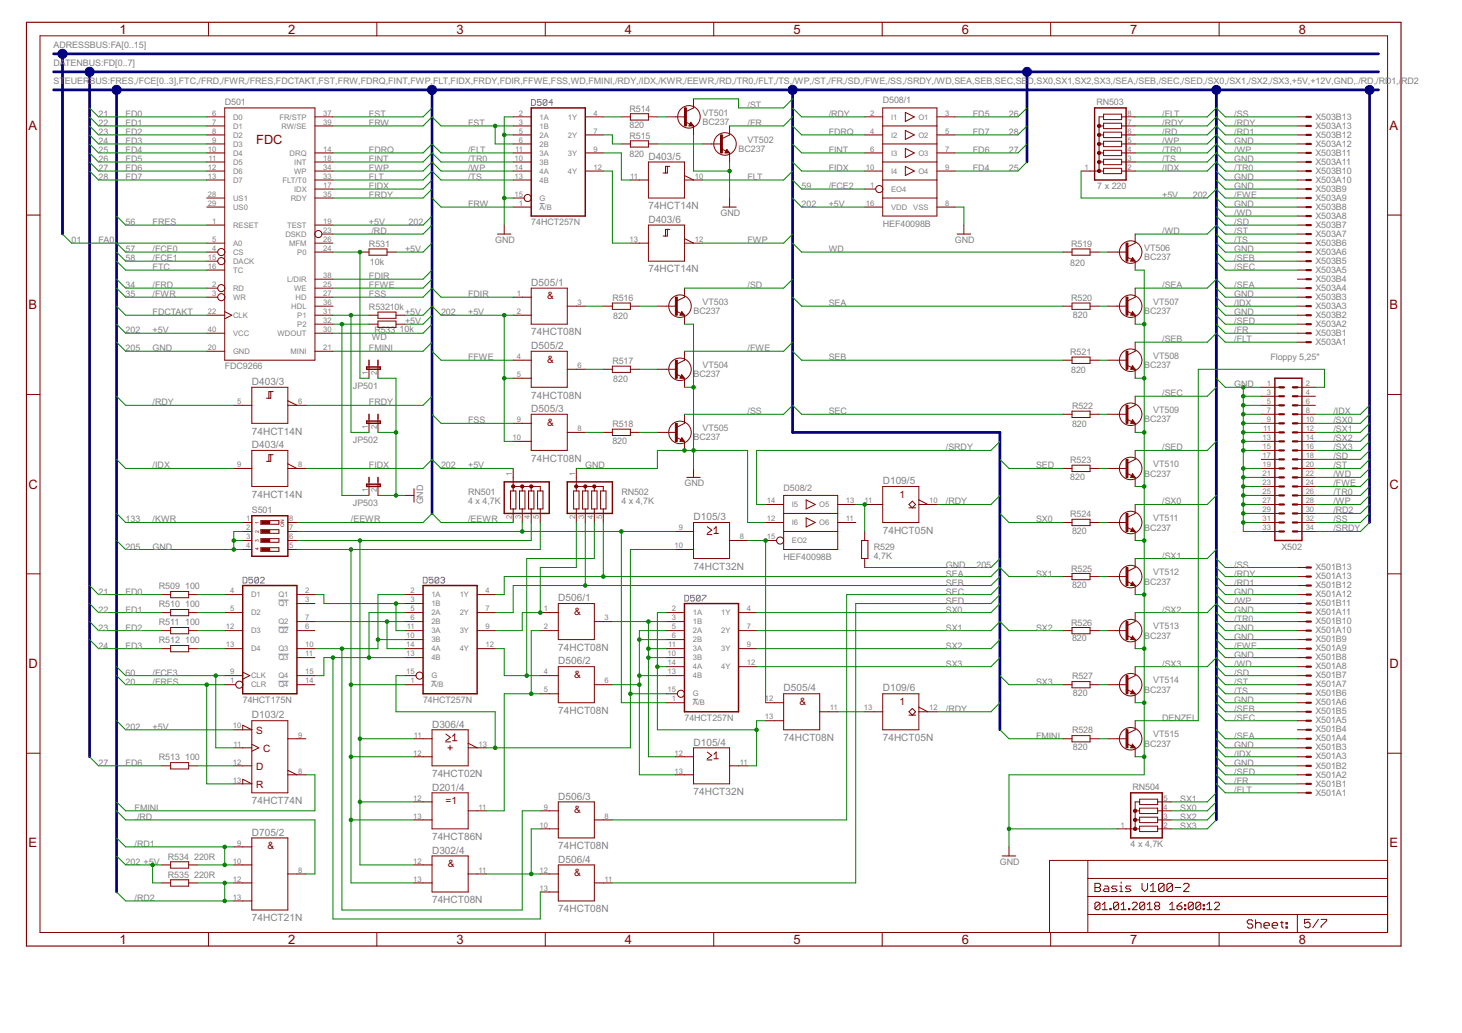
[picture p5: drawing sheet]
<svg xmlns="http://www.w3.org/2000/svg" width="297mm" height="210mm" viewBox="0 0 297 210" stroke-linecap="round" stroke-linejoin="round" font-family="sans-serif">
<defs><g id="words">
<g font-size="2.9" fill="#800000">
<text x="24.3" y="6.8">1</text>
<text x="58.5" y="6.8">2</text>
<text x="92.7" y="6.8">3</text>
<text x="127" y="6.8">4</text>
<text x="161.2" y="6.8">5</text>
<text x="195.4" y="6.8">6</text>
<text x="229.6" y="6.8">7</text>
<text x="263.9" y="6.8">8</text>
<text x="5.8" y="26.4">A</text>
<text x="52.1" y="29.3">FDC</text>
<text x="282.3" y="26.4">A</text>
<text x="5.8" y="62.9">B</text>
<text x="282.3" y="62.9">B</text>
<text x="5.8" y="99.3">C</text>
<text x="282.3" y="99.3">C</text>
<text x="5.8" y="135.8">D</text>
<text x="282.3" y="135.8">D</text>
<text x="5.8" y="172.2">E</text>
<text x="282.3" y="172.2">E</text>
<text x="24.3" y="191.8">1</text>
<text x="58.5" y="191.8">2</text>
<text x="92.7" y="191.8">3</text>
<text x="127" y="191.8">4</text>
<text x="161.2" y="191.8">5</text>
<text x="195.4" y="191.8">6</text>
<text x="229.6" y="191.8">7</text>
<text x="263.9" y="191.8">8</text>
</g>
<g font-size="2.3" fill="#808080">
<text x="131.7" y="32.5">D403/5</text>
<text x="131.7" y="42.5">74HCT14N</text>
<text x="131.7" y="45.3">D403/6</text>
<text x="107.9" y="58.1">D505/1</text>
<text x="131.7" y="55.3">74HCT14N</text>
<text x="107.9" y="68.2">74HCT08N</text>
<text x="107.9" y="70.9">D505/2</text>
<text x="51.2" y="78.2">D403/3</text>
<text x="107.9" y="81">74HCT08N</text>
<text x="107.9" y="83.7">D505/3</text>
<text x="51.2" y="88.3">74HCT14N</text>
<text x="51.2" y="91.1">D403/4</text>
<text x="107.9" y="93.8">74HCT08N</text>
<text x="51.2" y="101.1">74HCT14N</text>
<text x="179.4" y="98.4">D109/5</text>
<text x="140.9" y="105.7">D105/3</text>
<text x="179.4" y="108.5">74HCT05N</text>
<text x="140.9" y="115.8">74HCT32N</text>
<text x="113.4" y="122.2">D506/1</text>
<text x="113.4" y="132.3">74HCT08N</text>
<text x="113.4" y="135">D506/2</text>
<text x="159.2" y="140.5">D505/4</text>
<text x="179.4" y="140.5">D109/6</text>
<text x="51.2" y="146">D103/2</text>
<text x="87.8" y="147.8">D306/4</text>
<text x="113.4" y="145.1">74HCT08N</text>
<text x="140.9" y="151.5">D105/4</text>
<text x="159.2" y="150.6">74HCT08N</text>
<text x="179.4" y="150.6">74HCT05N</text>
<text x="87.8" y="157.9">74HCT02N</text>
<text x="87.8" y="160.6">D201/4</text>
<text x="140.9" y="161.6">74HCT32N</text>
<text x="51.2" y="163.4">74HCT74N</text>
<text x="113.4" y="162.5">D506/3</text>
<text x="51.2" y="169.8">D705/2</text>
<text x="87.8" y="170.7">74HCT86N</text>
<text x="87.8" y="173.5">D302/4</text>
<text x="113.4" y="172.5">74HCT08N</text>
<text x="113.4" y="175.3">D506/4</text>
<text x="87.8" y="183.5">74HCT08N</text>
<text x="113.4" y="185.4">74HCT08N</text>
<text x="51.2" y="187.2">74HCT21N</text>
</g>
<g font-size="2.3" fill="#800000">
<text x="111.1" y="60.8">&amp;</text>
<text x="111.1" y="73.7">&amp;</text>
<text x="111.1" y="86.5">&amp;</text>
<text x="182.8" y="101.1">1</text>
<text x="116.6" y="124.9">&amp;</text>
<text x="116.6" y="137.8">&amp;</text>
<text x="162.4" y="143.2">&amp;</text>
<text x="182.8" y="143.2">1</text>
<text x="52.1" y="149.2">S</text>
<text x="53.4" y="152.9">C</text>
<text x="52.1" y="156.5">D</text>
<text x="52.1" y="160.2">R</text>
<text x="90.5" y="163.4">=1</text>
<text x="116.6" y="165.2">&amp;</text>
<text x="54.4" y="172.5">&amp;</text>
<text x="91" y="176.2">&amp;</text>
<text x="116.6" y="178">&amp;</text>
</g>
<g font-size="2" fill="#808080">
<text x="10.9" y="9.8">ADRESSBUS:FA[0..15]</text>
<text x="10.9" y="13.5">DATENBUS:FD[0..7]</text>
<text x="10.9" y="17.2">ST</text>
<text x="13.2" y="17.2">EUERBUS:FRES,/FCE[0..3],FTC,/FRD,/FWR,/FRES,FDCTAKT,FST,FRW,FDRQ,FINT,FWP,FLT,FIDX,FRDY,FDIR,FFWE,FSS,WD,FMINI,/RDY,/IDX,/KWR,/EEWR,/RD,/TR0,/FLT,/TS,/WP,/ST,/FR,/SD,/FWE,/SS,/SRDY,/WD,SEA,SEB,SEC,SE</text>
<text x="208.8" y="17.2">D,SX0,SX1,SX2,SX3,/SEA,/SEB,/SEC,/SED,/SX0,/SX1,/SX2,/SX3,+5V,+12V,GND,./RD,/RD1,/</text>
<text x="284.7" y="17.2">RD2</text>
<text x="20" y="23.8">21</text>
<text x="25.5" y="23.8">FD0</text>
<text x="45.7" y="21.4">D501</text>
<text x="75" y="23.8">FST</text>
<text x="127.9" y="22.7">R514</text>
<text x="142.7" y="23.5">VT501</text>
<text x="151.9" y="21.9">/ST</text>
<text x="168.4" y="23.8">/RDY</text>
<text x="179.4" y="21">D508/1</text>
<text x="197.7" y="23.8">FD5</text>
<text x="205" y="23.8">26</text>
<text x="222.8" y="21.3">RN503</text>
<text x="236.1" y="23.8">/FLT</text>
<text x="250.8" y="23.8">/SS</text>
<text x="20" y="25.6">22</text>
<text x="20" y="27.4">23</text>
<text x="20" y="29.3">24</text>
<text x="25.5" y="25.6">FD1</text>
<text x="25.5" y="27.4">FD2</text>
<text x="25.5" y="29.3">FD3</text>
<text x="75" y="25.6">FRW</text>
<text x="95.1" y="25.6">FST</text>
<text x="127.9" y="26">820</text>
<text x="127.9" y="28.2">R515</text>
<text x="142.7" y="25.4">BC237</text>
<text x="151.9" y="29">VT502</text>
<text x="151.9" y="25.6">/FR</text>
<text x="168.4" y="27.4">FDRQ</text>
<text x="197.7" y="27.4">FD7</text>
<text x="205" y="27.4">28</text>
<text x="236.1" y="25.6">/RDY</text>
<text x="236.1" y="27.4">/RD</text>
<text x="236.1" y="29.3">/WP</text>
<text x="250.8" y="27.4">/RD1</text>
<text x="250.8" y="29.3">GND</text>
<text x="250.8" y="25.6">/RDY</text>
<text x="267.3" y="29.8">X503A12</text>
<text x="267.3" y="26.1">X503A13</text>
<text x="267.3" y="28">X503B12</text>
<text x="267.3" y="24.3">X503B13</text>
<text x="20" y="31.1">25</text>
<text x="20" y="32.9">26</text>
<text x="20" y="34.7">27</text>
<text x="25.5" y="31.1">FD4</text>
<text x="25.5" y="32.9">FD5</text>
<text x="25.5" y="34.7">FD6</text>
<text x="75" y="31.1">FDRQ</text>
<text x="75" y="32.9">FINT</text>
<text x="75" y="34.7">FWP</text>
<text x="95.1" y="32.9">/TR0</text>
<text x="95.1" y="31.1">/FLT</text>
<text x="95.1" y="34.7">/WP</text>
<text x="127.9" y="31.8">820</text>
<text x="150.1" y="30.9">BC237</text>
<text x="168.4" y="34.7">FIDX</text>
<text x="168.4" y="31.1">FINT</text>
<text x="197.7" y="34.7">FD4</text>
<text x="197.7" y="31.1">FD6</text>
<text x="205" y="34.7">25</text>
<text x="205" y="31.1">27</text>
<text x="236.1" y="34.7">/IDX</text>
<text x="236.1" y="31.1">/TR0</text>
<text x="236.1" y="32.9">/TS</text>
<text x="250.8" y="32.9">GND</text>
<text x="250.8" y="34.7">/TR0</text>
<text x="250.8" y="31.1">/WP</text>
<text x="267.3" y="33.5">X503A11</text>
<text x="267.3" y="35.3">X503B10</text>
<text x="267.3" y="31.6">X503B11</text>
<text x="20" y="36.6">28</text>
<text x="25.5" y="36.6">FD7</text>
<text x="75" y="40.2">FRDY</text>
<text x="75" y="38.4">FIDX</text>
<text x="75" y="36.6">FLT</text>
<text x="95.1" y="36.6">/TS</text>
<text x="151.9" y="36.6">FLT</text>
<text x="162.9" y="38.4">59</text>
<text x="168.4" y="38.4">/FCE2</text>
<text x="222.9" y="38.3">7 x 220</text>
<text x="236.1" y="40.2">+5V</text>
<text x="242.4" y="40.2">202</text>
<text x="250.8" y="36.6">GND</text>
<text x="250.8" y="38.4">GND</text>
<text x="250.8" y="40.2">/FWE</text>
<text x="267.3" y="40.8">X503A9</text>
<text x="267.3" y="37.1">X503A10</text>
<text x="267.3" y="39">X503B9</text>
<text x="25.5" y="45.7">56</text>
<text x="31" y="45.7">FRES</text>
<text x="75" y="47.6">./RD</text>
<text x="75" y="45.7">+5V</text>
<text x="83" y="45.7">202</text>
<text x="95.1" y="42.1">FRW</text>
<text x="107.9" y="45.7">74HCT257N</text>
<text x="146.4" y="43.9">GND</text>
<text x="162.9" y="42.1">202</text>
<text x="168.4" y="42.1">+5V</text>
<text x="179.4" y="46.1">HEF40098B</text>
<text x="236.1" y="47.6">/WD</text>
<text x="250.8" y="42.1">GND</text>
<text x="250.8" y="45.7">/SD</text>
<text x="250.8" y="43.9">/WD</text>
<text x="250.8" y="47.6">/ST</text>
<text x="267.3" y="44.5">X503A8</text>
<text x="267.3" y="46.3">X503B7</text>
<text x="267.3" y="42.6">X503B8</text>
<text x="14.5" y="49.4">01</text>
<text x="20" y="49.4">FA0</text>
<text x="25.5" y="51.2">57</text>
<text x="25.5" y="53.1">58</text>
<text x="31" y="51.2">/FCE0</text>
<text x="31" y="53.1">/FCE1</text>
<text x="75" y="50.1">R531</text>
<text x="75.2" y="53.8">10k</text>
<text x="82.3" y="51.2">+5V</text>
<text x="100.6" y="49.4">GND</text>
<text x="151.9" y="49.4">FWP</text>
<text x="168.4" y="51.2">WD</text>
<text x="194" y="49.4">GND</text>
<text x="217.4" y="54">820</text>
<text x="217.6" y="50.1">R519</text>
<text x="232.5" y="52.9">BC237</text>
<text x="232.5" y="51">VT506</text>
<text x="250.8" y="51.2">GND</text>
<text x="250.8" y="49.4">/TS</text>
<text x="250.8" y="53.1">/SEB</text>
<text x="267.3" y="51.8">X503A6</text>
<text x="267.3" y="48.1">X503A7</text>
<text x="267.3" y="53.6">X503B5</text>
<text x="267.3" y="49.9">X503B6</text>
<text x="25.5" y="58.6">34</text>
<text x="31" y="58.6">/FRD</text>
<text x="31" y="54.9">FTC</text>
<text x="75" y="56.7">FDIR</text>
<text x="75" y="58.6">FFWE</text>
<text x="151.9" y="58.6">/SD</text>
<text x="236.1" y="58.6">/SEA</text>
<text x="250.8" y="58.6">/SEA</text>
<text x="250.8" y="54.9">/SEC</text>
<text x="267.3" y="59.1">X503A4</text>
<text x="267.3" y="55.4">X503A5</text>
<text x="267.3" y="57.3">X503B4</text>
<text x="25.5" y="60.4">35</text>
<text x="31" y="60.4">/FWR</text>
<text x="31" y="64">FDCTAKT</text>
<text x="75" y="63">R53210k</text>
<text x="75" y="60.4">FSS</text>
<text x="82.3" y="64">+5V</text>
<text x="82.3" y="65.9">+5V</text>
<text x="89.6" y="64">202</text>
<text x="95.1" y="64">+5V</text>
<text x="95.1" y="60.4">FDIR</text>
<text x="124.4" y="61.1">R516</text>
<text x="124.6" y="64.8">820</text>
<text x="140.9" y="63.9">BC237</text>
<text x="142.7" y="61.9">VT503</text>
<text x="168.4" y="62.2">SEA</text>
<text x="217.6" y="61.1">R520</text>
<text x="218" y="64.6">820</text>
<text x="232.5" y="63.9">BC237</text>
<text x="234.3" y="61.9">VT507</text>
<text x="250.8" y="64">GND</text>
<text x="250.8" y="60.4">GND</text>
<text x="250.8" y="62.2">/IDX</text>
<text x="250.8" y="65.9">/SED</text>
<text x="267.3" y="62.8">X503A3</text>
<text x="267.3" y="64.6">X503B2</text>
<text x="267.3" y="60.9">X503B3</text>
<text x="25.5" y="67.7">202</text>
<text x="25.5" y="71.4">205</text>
<text x="31" y="67.7">+5V</text>
<text x="31" y="71.4">GND</text>
<text x="75" y="71.4">FMINI</text>
<text x="75.5" y="69.2">WD</text>
<text x="76.1" y="67.7">R533</text>
<text x="81.2" y="67.5">10k</text>
<text x="151.9" y="71.4">/FWE</text>
<text x="236.1" y="69.5">/SEB</text>
<text x="250.8" y="69.5">/FLT</text>
<text x="250.8" y="67.7">/FR</text>
<text x="267.3" y="70.1">X503A1</text>
<text x="267.3" y="66.4">X503A2</text>
<text x="267.3" y="68.3">X503B1</text>
<text x="45.7" y="75">FDC9266</text>
<text x="95.1" y="73.2">FFWE</text>
<text x="124.4" y="74">R517</text>
<text x="124.6" y="77.6">820</text>
<text x="140.9" y="76.7">BC237</text>
<text x="142.7" y="74.8">VT504</text>
<text x="168.4" y="73.2">SEB</text>
<text x="217.4" y="72.1">R521</text>
<text x="217.6" y="75.8">820</text>
<text x="232.5" y="74.9">BC237</text>
<text x="234.3" y="72.9">VT508</text>
<text x="258.1" y="73.2">Floppy 5,25&quot;</text>
<text x="31" y="82.4">/RDY</text>
<text x="71.7" y="79.1">JP501</text>
<text x="75" y="82.4">FRDY</text>
<text x="217.8" y="83.1">R522</text>
<text x="234.3" y="83.9">VT509</text>
<text x="236.1" y="80.5">/SEC</text>
<text x="250.8" y="78.7">GND</text>
<text x="95.1" y="86">FSS</text>
<text x="124.4" y="86.8">R518</text>
<text x="140.9" y="89.5">BC237</text>
<text x="142.7" y="87.6">VT505</text>
<text x="151.9" y="84.2">/SS</text>
<text x="168.4" y="84.2">SEC</text>
<text x="217.8" y="86.8">820</text>
<text x="232.5" y="85.8">BC237</text>
<text x="270.9" y="84.2">/IDX</text>
<text x="270.9" y="86">/SX0</text>
<text x="270.9" y="87.9">/SX1</text>
<text x="270.9" y="89.7">/SX2</text>
<text x="31" y="95.2">/IDX</text>
<text x="71.7" y="90.1">JP502</text>
<text x="75" y="95.2">FIDX</text>
<text x="89.6" y="95.2">202</text>
<text x="95.1" y="95.2">+5V</text>
<text x="118.9" y="95.2">GND</text>
<text x="124.4" y="90.2">820</text>
<text x="192.2" y="91.5">/SRDY</text>
<text x="210.5" y="95.2">SED</text>
<text x="217.4" y="94.1">R523</text>
<text x="234.3" y="94.9">VT510</text>
<text x="236.1" y="91.5">/SED</text>
<text x="270.9" y="93.3">/SD</text>
<text x="270.9" y="95.2">/ST</text>
<text x="270.9" y="91.5">/SX3</text>
<text x="95.1" y="100.7">RN501</text>
<text x="126.2" y="100.7">RN502</text>
<text x="139.1" y="98.8">GND</text>
<text x="159.2" y="99.8">D508/2</text>
<text x="217.4" y="97.6">820</text>
<text x="232.5" y="96.8">BC237</text>
<text x="270.9" y="100.7">/TR0</text>
<text x="270.9" y="97">/WD</text>
<text x="270.9" y="98.8">/FWE</text>
<text x="25.5" y="106.2">133</text>
<text x="31" y="106.2">/KWR</text>
<text x="51.2" y="104.3">S501</text>
<text x="71.3" y="106.2">/EEWR</text>
<text x="71.7" y="102.9">JP503</text>
<text x="86" y="102.5" transform="rotate(-90 86 102.5)">GND</text>
<text x="95.1" y="102.4">4 x 4,7K</text>
<text x="95.1" y="106.2">/EEWR</text>
<text x="126.2" y="102.4">4 x 4,7K</text>
<text x="192.2" y="102.5">/RDY</text>
<text x="210.5" y="106.2">SX0</text>
<text x="217.4" y="105.1">R524</text>
<text x="232.5" y="107.8">BC237</text>
<text x="234.3" y="105.9">VT511</text>
<text x="236.1" y="102.5">/SX0</text>
<text x="270.9" y="104.3">/RD2</text>
<text x="270.9" y="102.5">/WP</text>
<text x="270.9" y="106.2">/SS</text>
<text x="270.9" y="108">/SRDY</text>
<text x="25.5" y="111.7">205</text>
<text x="31" y="111.7">GND</text>
<text x="159.2" y="113.9">HEF40098B</text>
<text x="177.5" y="113.5">4,7K</text>
<text x="177.5" y="111.7">R529</text>
<text x="217.8" y="108.5">820</text>
<text x="236.1" y="113.5">/SX1</text>
<text x="260.3" y="111.7">X502</text>
<text x="32.3" y="119.7">R509</text>
<text x="37.6" y="119.7">100</text>
<text x="192.2" y="115.3">GND</text>
<text x="192.2" y="119">SEB</text>
<text x="192.2" y="117.2">SEA</text>
<text x="198.4" y="115.3">205</text>
<text x="210.5" y="117.2">SX1</text>
<text x="217.6" y="116.3">R525</text>
<text x="217.8" y="119.5">820</text>
<text x="232.5" y="118.8">BC237</text>
<text x="234.3" y="116.9">VT512</text>
<text x="250.8" y="119">/RD1</text>
<text x="250.8" y="117.2">/RDY</text>
<text x="250.8" y="115.3">/SS</text>
<text x="267.3" y="117.7">X501A13</text>
<text x="267.3" y="119.5">X501B12</text>
<text x="267.3" y="115.9">X501B13</text>
<text x="20" y="120.8">21</text>
<text x="20" y="124.5">22</text>
<text x="25.5" y="120.8">FD0</text>
<text x="25.5" y="124.5">FD1</text>
<text x="32.3" y="123.4">R510</text>
<text x="37.6" y="123.4">100</text>
<text x="192.2" y="124.5">SX0</text>
<text x="192.2" y="120.8">SEC</text>
<text x="192.2" y="122.6">SED</text>
<text x="236.1" y="124.5">/SX2</text>
<text x="250.8" y="124.5">GND</text>
<text x="250.8" y="120.8">GND</text>
<text x="250.8" y="122.6">/WP</text>
<text x="267.3" y="125">X501A11</text>
<text x="267.3" y="121.4">X501A12</text>
<text x="267.3" y="123.2">X501B11</text>
<text x="20" y="128.1">23</text>
<text x="20" y="131.8">24</text>
<text x="25.5" y="128.1">FD2</text>
<text x="25.5" y="131.8">FD3</text>
<text x="32.3" y="127.1">R511</text>
<text x="32.3" y="130.7">R512</text>
<text x="37.6" y="127">100</text>
<text x="37.6" y="130.7">100</text>
<text x="192.2" y="128.1">SX1</text>
<text x="192.2" y="131.8">SX2</text>
<text x="210.5" y="128.1">SX2</text>
<text x="217.6" y="127.2">R526</text>
<text x="217.8" y="130.3">820</text>
<text x="232.5" y="129.8">BC237</text>
<text x="234.3" y="127.9">VT513</text>
<text x="250.8" y="128.1">GND</text>
<text x="250.8" y="130">GND</text>
<text x="250.8" y="126.3">/TR0</text>
<text x="250.8" y="131.8">/FWE</text>
<text x="267.3" y="128.7">X501A10</text>
<text x="267.3" y="130.5">X501B9</text>
<text x="267.3" y="126.9">X501B10</text>
<text x="25.5" y="137.3">60</text>
<text x="31" y="137.3">/FCE3</text>
<text x="192.2" y="135.5">SX3</text>
<text x="236.1" y="135.5">/SX3</text>
<text x="250.8" y="133.6">GND</text>
<text x="250.8" y="137.3">/SD</text>
<text x="250.8" y="135.5">/WD</text>
<text x="267.3" y="136">X501A8</text>
<text x="267.3" y="132.4">X501A9</text>
<text x="267.3" y="137.8">X501B7</text>
<text x="267.3" y="134.2">X501B8</text>
<text x="25.5" y="139.1">20</text>
<text x="31" y="139.1">/FRES</text>
<text x="49.3" y="142.8">74HCT175N</text>
<text x="86" y="142.8">74HCT257N</text>
<text x="210.5" y="139.1">SX3</text>
<text x="217.8" y="138">R527</text>
<text x="218" y="141.5">820</text>
<text x="232.5" y="140.8">BC237</text>
<text x="234.3" y="138.9">VT514</text>
<text x="250.8" y="142.8">GND</text>
<text x="250.8" y="141">/TS</text>
<text x="250.8" y="139.1">/ST</text>
<text x="267.3" y="143.3">X501A6</text>
<text x="267.3" y="139.7">X501A7</text>
<text x="267.3" y="141.5">X501B6</text>
<text x="25.5" y="148.3">202</text>
<text x="31" y="148.3">+5V</text>
<text x="139.1" y="146.5">74HCT257N</text>
<text x="192.2" y="144.6">/RDY</text>
<text x="217.8" y="149">R528</text>
<text x="234.3" y="149.8">VT515</text>
<text x="236.1" y="146.5">DENZEL</text>
<text x="250.8" y="144.6">/SEB</text>
<text x="250.8" y="146.5">/SEC</text>
<text x="267.3" y="147">X501A5</text>
<text x="267.3" y="148.8">X501B4</text>
<text x="267.3" y="145.2">X501B5</text>
<text x="20" y="155.6">27</text>
<text x="25.5" y="155.6">FD6</text>
<text x="32.3" y="154.5">R513</text>
<text x="37.6" y="154.5">100</text>
<text x="210.5" y="150.1">FMINI</text>
<text x="218" y="152.5">820</text>
<text x="232.5" y="151.8">BC237</text>
<text x="250.8" y="155.6">GND</text>
<text x="250.8" y="151.9">GND</text>
<text x="250.8" y="153.8">/IDX</text>
<text x="250.8" y="150.1">/SEA</text>
<text x="267.3" y="154.3">X501A3</text>
<text x="267.3" y="150.7">X501A4</text>
<text x="267.3" y="152.5">X501B3</text>
<text x="230.1" y="160.6">RN504</text>
<text x="250.8" y="161.1">/FLT</text>
<text x="250.8" y="159.3">/FR</text>
<text x="250.8" y="157.4">/SED</text>
<text x="267.3" y="161.7">X501A1</text>
<text x="267.3" y="158">X501A2</text>
<text x="267.3" y="159.8">X501B1</text>
<text x="267.3" y="156.2">X501B2</text>
<text x="27.4" y="166.6">./RD</text>
<text x="27.4" y="164.8">FMINI</text>
<text x="239.8" y="164.8">SX0</text>
<text x="239.8" y="162.9">SX1</text>
<text x="239.8" y="166.6">SX2</text>
<text x="27.4" y="172.1">/RD1</text>
<text x="229.7" y="172.2">4 x 4,7K</text>
<text x="239.8" y="168.4">SX3</text>
<text x="25.5" y="175.8">202 +5</text>
<text x="31.2" y="175.8">V</text>
<text x="34.1" y="174.7">R534</text>
<text x="34.1" y="178.3">R535</text>
<text x="39.4" y="174.7">220R</text>
<text x="39.4" y="178.3">220R</text>
<text x="203.2" y="175.8">GND</text>
<text x="27.4" y="183.1">/RD2</text>
</g>
<g font-size="1.7" fill="#808080">
<text x="43.1" y="23.5">6</text>
<text x="65.7" y="23.5">37</text>
<text x="105.4" y="23.5">2</text>
<text x="120.6" y="23.5">4</text>
<text x="176.8" y="23.5">2</text>
<text x="192" y="23.5">3</text>
<text x="229.1" y="23.5">8</text>
<text x="43.1" y="25.3">7</text>
<text x="43.1" y="27.2">8</text>
<text x="43.1" y="29">9</text>
<text x="47.4" y="24.3">D0</text>
<text x="47.4" y="26.1">D1</text>
<text x="47.4" y="28">D2</text>
<text x="47.4" y="29.8">D3</text>
<text x="56.8" y="24.3">FR/STP</text>
<text x="57.2" y="26.1">RW/SE</text>
<text x="65.7" y="25.3">39</text>
<text x="105.4" y="25.3">3</text>
<text x="105.4" y="27.2">5</text>
<text x="105.4" y="29">6</text>
<text x="109.6" y="24.3">1A</text>
<text x="109.6" y="26.1">1B</text>
<text x="109.6" y="28">2A</text>
<text x="109.6" y="29.8">2B</text>
<text x="115.4" y="24.3">1Y</text>
<text x="115.4" y="28">2Y</text>
<text x="120.6" y="27.2">7</text>
<text x="176.8" y="27.2">4</text>
<text x="181" y="24.3">I1</text>
<text x="181" y="28">I2</text>
<text x="186.6" y="24.3">O1</text>
<text x="186.6" y="28">O2</text>
<text x="192" y="27.2">5</text>
<text x="229.1" y="29">5</text>
<text x="229.1" y="27.2">6</text>
<text x="229.1" y="25.3">7</text>
<text x="42.2" y="30.8">10</text>
<text x="42.2" y="34.5">12</text>
<text x="42.4" y="32.7">11</text>
<text x="47.4" y="31.6">D4</text>
<text x="47.4" y="33.5">D5</text>
<text x="47.4" y="35.3">D6</text>
<text x="58.8" y="31.6">DRQ</text>
<text x="59.7" y="35.3">WP</text>
<text x="59.8" y="33.5">INT</text>
<text x="65.7" y="30.8">14</text>
<text x="65.7" y="32.7">18</text>
<text x="65.7" y="34.5">34</text>
<text x="104.5" y="32.7">10</text>
<text x="104.5" y="34.5">14</text>
<text x="104.6" y="30.8">11</text>
<text x="109.6" y="33.5">3B</text>
<text x="109.6" y="31.6">3A</text>
<text x="109.6" y="35.3">4A</text>
<text x="115.4" y="31.6">3Y</text>
<text x="115.4" y="35.3">4Y</text>
<text x="120.6" y="30.8">9</text>
<text x="120.6" y="34.5">12</text>
<text x="175.9" y="34.5">10</text>
<text x="176.8" y="30.8">6</text>
<text x="181" y="31.6">I3</text>
<text x="181" y="35.3">I4</text>
<text x="186.6" y="31.6">O3</text>
<text x="186.6" y="35.3">O4</text>
<text x="192" y="30.8">7</text>
<text x="192" y="34.5">9</text>
<text x="220.4" y="34.5">1</text>
<text x="229.1" y="34.5">2</text>
<text x="229.1" y="32.7">3</text>
<text x="229.1" y="30.8">4</text>
<text x="42.2" y="36.3">13</text>
<text x="42.2" y="40">28</text>
<text x="42.2" y="41.8">29</text>
<text x="47.4" y="37.1">D7</text>
<text x="47.4" y="40.8">US1</text>
<text x="57.4" y="37.1">FLT/T0</text>
<text x="59.1" y="40.8">RDY</text>
<text x="59.8" y="39">IDX</text>
<text x="65.7" y="36.3">33</text>
<text x="65.7" y="38.2">17</text>
<text x="65.7" y="40">35</text>
<text x="104.5" y="36.3">13</text>
<text x="104.5" y="40">15</text>
<text x="105.4" y="41.8">1</text>
<text x="109.6" y="37.1">4B</text>
<text x="109.6" y="40.8">G</text>
<text x="128" y="36.3">11</text>
<text x="141.2" y="36.3">10</text>
<text x="175.9" y="41.8">16</text>
<text x="176.8" y="38.2">1</text>
<text x="181" y="39">EO4</text>
<text x="192" y="41.8">8</text>
<text x="43.1" y="45.5">1</text>
<text x="47.4" y="42.6">US0</text>
<text x="47.4" y="46.3">RESET</text>
<text x="58.3" y="46.3">TEST</text>
<text x="65.7" y="45.5">19</text>
<text x="65.7" y="47.3">23</text>
<text x="109.6" y="42.6">A/B</text>
<text x="181" y="42.6">VDD</text>
<text x="185.5" y="42.6">VSS</text>
<text x="42.2" y="52.8">15</text>
<text x="43.1" y="49.1">5</text>
<text x="43.1" y="51">4</text>
<text x="47.4" y="49.9">A0</text>
<text x="47.4" y="51.8">CS</text>
<text x="47.4" y="53.6">DACK</text>
<text x="58" y="48.1">DSKD</text>
<text x="58.8" y="49.9">MFM</text>
<text x="60.4" y="51.8">P0</text>
<text x="65.7" y="49.1">26</text>
<text x="65.7" y="51">24</text>
<text x="127.9" y="49.1">13</text>
<text x="141.2" y="49.1">12</text>
<text x="42.2" y="54.6">16</text>
<text x="43.1" y="58.3">2</text>
<text x="47.4" y="55.4">TC</text>
<text x="47.4" y="59.1">RD</text>
<text x="58.3" y="57.3">L/DIR</text>
<text x="59.7" y="59.1">WE</text>
<text x="65.7" y="56.5">38</text>
<text x="65.7" y="58.3">25</text>
<text x="42.2" y="63.8">22</text>
<text x="43.1" y="60.1">3</text>
<text x="47.4" y="60.9">WR</text>
<text x="47.4" y="64.6">CLK</text>
<text x="59.2" y="62.8">HDL</text>
<text x="60.1" y="60.9">HD</text>
<text x="60.4" y="64.6">P1</text>
<text x="65.7" y="60.1">27</text>
<text x="65.7" y="62">36</text>
<text x="65.7" y="63.8">31</text>
<text x="65.7" y="65.6">32</text>
<text x="105" y="60.1">1</text>
<text x="105" y="63.8">2</text>
<text x="117.3" y="62">3</text>
<text x="42.2" y="67.5">40</text>
<text x="42.2" y="71.1">20</text>
<text x="47.4" y="68.3">VCC</text>
<text x="47.4" y="71.9">GND</text>
<text x="56.4" y="68.3">WDOUT</text>
<text x="59" y="71.9">MINI</text>
<text x="60.4" y="66.4">P2</text>
<text x="65.7" y="67.5">30</text>
<text x="65.7" y="71.1">21</text>
<text x="74.7" y="76.2" transform="rotate(-90 74.7 76.2)">1</text>
<text x="76.5" y="76.2" transform="rotate(-90 76.5 76.2)">2</text>
<text x="105" y="72.9">4</text>
<text x="105" y="76.6">5</text>
<text x="117.3" y="74.8">6</text>
<text x="48.2" y="82.1">5</text>
<text x="60.6" y="82.1">6</text>
<text x="257.4" y="78.4">1</text>
<text x="257.4" y="80.3">3</text>
<text x="257.4" y="82.1">5</text>
<text x="257.4" y="83.9">7</text>
<text x="265.3" y="78.4">2</text>
<text x="265.3" y="80.3">4</text>
<text x="265.3" y="82.1">6</text>
<text x="265.3" y="83.9">8</text>
<text x="74.7" y="87.1" transform="rotate(-90 74.7 87.1)">1</text>
<text x="76.5" y="87.1" transform="rotate(-90 76.5 87.1)">2</text>
<text x="104.1" y="89.4">10</text>
<text x="105" y="85.8">9</text>
<text x="117.3" y="87.6">8</text>
<text x="256.5" y="89.4">13</text>
<text x="256.6" y="87.6">11</text>
<text x="257.4" y="85.8">9</text>
<text x="265.3" y="85.8">10</text>
<text x="265.3" y="87.6">12</text>
<text x="265.3" y="89.4">14</text>
<text x="48.2" y="94.9">9</text>
<text x="60.6" y="94.9">8</text>
<text x="256.5" y="91.3">15</text>
<text x="256.5" y="93.1">17</text>
<text x="256.5" y="94.9">19</text>
<text x="265.3" y="91.3">16</text>
<text x="265.3" y="93.1">18</text>
<text x="265.3" y="94.9">20</text>
<text x="74.7" y="100" transform="rotate(-90 74.7 100)">1</text>
<text x="76.5" y="100" transform="rotate(-90 76.5 100)">2</text>
<text x="104" y="96.8" transform="rotate(-90 104 96.8)">1</text>
<text x="116.8" y="96.8" transform="rotate(-90 116.8 96.8)">1</text>
<text x="256.5" y="96.8">21</text>
<text x="256.5" y="98.6">23</text>
<text x="256.5" y="100.4">25</text>
<text x="265.3" y="96.8">22</text>
<text x="265.3" y="98.6">24</text>
<text x="265.3" y="100.4">26</text>
<text x="50" y="105.9">1</text>
<text x="50" y="107.7">2</text>
<text x="58.7" y="107.7">7</text>
<text x="58.7" y="105.9">8</text>
<text x="104" y="105.5" transform="rotate(-90 104 105.5)">2</text>
<text x="105.8" y="105.5" transform="rotate(-90 105.8 105.5)">3</text>
<text x="107.7" y="105.5" transform="rotate(-90 107.7 105.5)">4</text>
<text x="109.5" y="105.5" transform="rotate(-90 109.5 105.5)">5</text>
<text x="116.8" y="105.5" transform="rotate(-90 116.8 105.5)">2</text>
<text x="118.7" y="105.5" transform="rotate(-90 118.7 105.5)">3</text>
<text x="120.5" y="105.5" transform="rotate(-90 120.5 105.5)">4</text>
<text x="122.3" y="105.5" transform="rotate(-90 122.3 105.5)">5</text>
<text x="137.9" y="107.7">9</text>
<text x="155.8" y="102.2">14</text>
<text x="155.8" y="105.9">12</text>
<text x="160.9" y="103.1">I5</text>
<text x="160.9" y="106.7">I6</text>
<text x="166.4" y="103.1">O5</text>
<text x="166.4" y="106.7">O6</text>
<text x="171.9" y="102.2">13</text>
<text x="171.9" y="105.9">11</text>
<text x="175.7" y="102.2">11</text>
<text x="188.8" y="102.2">10</text>
<text x="256.5" y="102.2">27</text>
<text x="256.5" y="104.1">29</text>
<text x="256.5" y="105.9">31</text>
<text x="256.5" y="107.7">33</text>
<text x="265.3" y="102.2">28</text>
<text x="265.3" y="104.1">30</text>
<text x="265.3" y="105.9">32</text>
<text x="265.3" y="107.7">34</text>
<text x="50" y="109.6">3</text>
<text x="50" y="111.4">4</text>
<text x="58.7" y="111.4">5</text>
<text x="58.7" y="109.6">6</text>
<text x="137.1" y="111.4">10</text>
<text x="150.3" y="109.6">8</text>
<text x="155.8" y="109.6">15</text>
<text x="160.9" y="110.4">EO2</text>
<text x="46.8" y="120.6">4</text>
<text x="46.8" y="124.2">5</text>
<text x="51" y="121.4">D1</text>
<text x="51" y="125">D2</text>
<text x="56.6" y="121.4">Q1</text>
<text x="56.6" y="123.2">Q1</text>
<text x="62" y="120.6">2</text>
<text x="62" y="122.4">3</text>
<text x="83.4" y="120.6">2</text>
<text x="83.4" y="122.4">3</text>
<text x="83.4" y="124.2">5</text>
<text x="87.6" y="121.4">1A</text>
<text x="87.6" y="123.2">1B</text>
<text x="87.6" y="125">2A</text>
<text x="93.4" y="121.4">1Y</text>
<text x="93.4" y="125">2Y</text>
<text x="98.6" y="120.6">4</text>
<text x="98.6" y="124.2">7</text>
<text x="110.5" y="124.2">1</text>
<text x="136.5" y="124.2">2</text>
<text x="140.7" y="125">1A</text>
<text x="146.5" y="125">1Y</text>
<text x="151.7" y="124.2">4</text>
<text x="45.9" y="127.9">12</text>
<text x="45.9" y="131.5">13</text>
<text x="51" y="128.7">D3</text>
<text x="56.6" y="128.7">Q2</text>
<text x="56.6" y="126.9">Q2</text>
<text x="62" y="127.9">6</text>
<text x="62" y="126.1">7</text>
<text x="62" y="131.5">10</text>
<text x="82.5" y="129.7">10</text>
<text x="82.5" y="131.5">14</text>
<text x="82.7" y="127.9">11</text>
<text x="83.4" y="126.1">6</text>
<text x="87.6" y="126.9">2B</text>
<text x="87.6" y="130.5">3B</text>
<text x="87.6" y="128.7">3A</text>
<text x="93.4" y="128.7">3Y</text>
<text x="98.6" y="127.9">9</text>
<text x="98.6" y="131.5">12</text>
<text x="110.5" y="127.9">2</text>
<text x="122.8" y="126.1">3</text>
<text x="135.8" y="131.5">11</text>
<text x="136.5" y="126.1">3</text>
<text x="136.5" y="127.9">5</text>
<text x="136.5" y="129.7">6</text>
<text x="140.7" y="126.9">1B</text>
<text x="140.7" y="128.7">2A</text>
<text x="140.7" y="130.5">2B</text>
<text x="146.5" y="128.7">2Y</text>
<text x="151.7" y="127.9">7</text>
<text x="151.7" y="131.5">9</text>
<text x="46.8" y="137">9</text>
<text x="51" y="137.8">CLK</text>
<text x="51" y="132.4">D4</text>
<text x="56.6" y="132.4">Q3</text>
<text x="56.6" y="134.2">Q3</text>
<text x="56.6" y="137.8">Q4</text>
<text x="62" y="133.4">11</text>
<text x="62" y="137">15</text>
<text x="82.5" y="133.4">13</text>
<text x="82.5" y="137">15</text>
<text x="87.6" y="134.2">4B</text>
<text x="87.6" y="132.4">4A</text>
<text x="87.6" y="137.8">G</text>
<text x="93.4" y="132.4">4Y</text>
<text x="110.5" y="137">4</text>
<text x="135.6" y="133.4">10</text>
<text x="135.6" y="137">13</text>
<text x="135.6" y="135.2">14</text>
<text x="140.7" y="134.2">3B</text>
<text x="140.7" y="132.4">3A</text>
<text x="140.7" y="137.8">4B</text>
<text x="140.7" y="136">4A</text>
<text x="146.5" y="132.4">3Y</text>
<text x="146.5" y="136">4Y</text>
<text x="151.7" y="135.2">12</text>
<text x="46.8" y="138.9">1</text>
<text x="51" y="139.7">CLR</text>
<text x="56.6" y="139.7">Q4</text>
<text x="62" y="138.9">14</text>
<text x="83.4" y="138.9">1</text>
<text x="87.6" y="139.7">A/B</text>
<text x="110.5" y="140.7">5</text>
<text x="122.8" y="138.9">6</text>
<text x="135.6" y="140.7">15</text>
<text x="136.5" y="142.5">1</text>
<text x="140.7" y="143.3">A/B</text>
<text x="140.7" y="141.5">G</text>
<text x="155.4" y="142.5">12</text>
<text x="47.3" y="148">10</text>
<text x="60.6" y="149.9">9</text>
<text x="84.1" y="149.9">11</text>
<text x="155.4" y="146.2">13</text>
<text x="168.6" y="144.4">11</text>
<text x="175.5" y="144.4">13</text>
<text x="188.8" y="144.4">12</text>
<text x="47.3" y="155.4">12</text>
<text x="47.5" y="151.7">11</text>
<text x="84" y="153.5">12</text>
<text x="97.2" y="151.7">13</text>
<text x="137.1" y="153.5">12</text>
<text x="150.3" y="155.4">11</text>
<text x="47.3" y="159">13</text>
<text x="60.6" y="157.2">8</text>
<text x="137.1" y="157.2">13</text>
<text x="84" y="162.7">12</text>
<text x="84" y="166.3">13</text>
<text x="97.2" y="164.5">11</text>
<text x="110.5" y="164.5">9</text>
<text x="122.8" y="166.3">8</text>
<text x="236.4" y="166.3">3</text>
<text x="236.4" y="164.5">4</text>
<text x="236.4" y="162.7">5</text>
<text x="48.2" y="171.8">9</text>
<text x="109.6" y="168.2">10</text>
<text x="227.7" y="168.2">1</text>
<text x="236.4" y="168.2">2</text>
<text x="47.3" y="175.5">10</text>
<text x="47.3" y="179.2">12</text>
<text x="60.6" y="177.3">8</text>
<text x="84" y="175.5">12</text>
<text x="84" y="179.2">13</text>
<text x="97.2" y="177.3">11</text>
<text x="109.6" y="177.3">12</text>
<text x="122.8" y="179.2">11</text>
<text x="47.3" y="182.8">13</text>
<text x="109.6" y="181">13</text>
</g>
<g font-size="1.1" fill="#800000">
<text x="52.6" y="106.5" transform="rotate(-90 52.6 106.5)">1</text>
<text x="57.7" y="107.1" transform="rotate(-90 57.7 107.1)">ON</text>
<text x="52.6" y="111.8" transform="rotate(-90 52.6 111.8)">4</text>
<text x="52.6" y="110.1" transform="rotate(-90 52.6 110.1)">3</text>
<text x="52.6" y="108.3" transform="rotate(-90 52.6 108.3)">2</text>
</g>
</g></defs>
<g fill="#808080" stroke="#808080" stroke-width=".2">
<path d="M109.6 41.4h1.1z"/>
<path d="M108 20.2v1.2z"/>
<path d="M108 21.4h.6z"/>
<path d="M108.6 21.4l.2-.2z"/>
<path d="M108.8 20.4v.8z"/>
<path d="M108.6 20.2l.2 .2z"/>
<path d="M108 20.2h.6z"/>
<path d="M109.2 20.2h.7z"/>
<path d="M109.2 20.2v.6z"/>
<path d="M109.2 20.8l.4-.2z"/>
<path d="M109.6 20.6h.1z"/>
<path d="M109.7 20.6l.2 .2z"/>
<path d="M109.9 20.8v.4z"/>
<path d="M109.9 21.2l-.2 .2z"/>
<path d="M109.4 21.4h.3z"/>
<path d="M109.2 21.2l.2 .2z"/>
<path d="M110.3 20.4v.8z"/>
<path d="M110.3 20.4l.3-.2z"/>
<path d="M110.6 20.2h.3z"/>
<path d="M110.9 20.2l.2 .2z"/>
<path d="M111.1 20.4v.8z"/>
<path d="M111.1 21.2l-.2 .2z"/>
<path d="M110.6 21.4h.3z"/>
<path d="M110.3 21.2l.3 .2z"/>
<path d="M110.3 21.2l.8-.8z"/>
<path d="M112.1 20.2v1.2z"/>
<path d="M112.1 20.2l-.6 .6z"/>
<path d="M111.5 20.8h.8z"/>
<path d="M56.6 121.9h2z"/>
<path d="M56.6 127.4h2z"/>
<path d="M56.6 132.9h2z"/>
<path d="M56.6 138.4h2z"/>
<path d="M49.4 117.3v1.2z"/>
<path d="M49.4 118.5h.6z"/>
<path d="M50 118.5l.2-.2z"/>
<path d="M50.2 117.5v.8z"/>
<path d="M50 117.3l.2 .2z"/>
<path d="M49.4 117.3h.6z"/>
<path d="M50.6 117.3h.8z"/>
<path d="M50.6 117.3v.6z"/>
<path d="M50.6 117.9l.3-.2z"/>
<path d="M50.9 117.7h.3z"/>
<path d="M51.2 117.7l.2 .2z"/>
<path d="M51.4 117.9v.4z"/>
<path d="M51.4 118.3l-.2 .2z"/>
<path d="M50.8 118.5h.4z"/>
<path d="M50.6 118.3l.2 .2z"/>
<path d="M51.8 117.5v.8z"/>
<path d="M51.8 117.5l.1-.2z"/>
<path d="M51.9 117.3h.4z"/>
<path d="M52.3 117.3l.2 .2z"/>
<path d="M52.5 117.5v.8z"/>
<path d="M52.3 118.5l.2-.2z"/>
<path d="M51.9 118.5h.4z"/>
<path d="M51.8 118.3l.1 .2z"/>
<path d="M51.8 118.3l.7-.8z"/>
<path d="M52.9 118.5h.8z"/>
<path d="M52.9 118.5l.8-.8z"/>
<path d="M53.7 117.5v.2z"/>
<path d="M53.5 117.3l.2 .2z"/>
<path d="M53.1 117.3h.4z"/>
<path d="M52.9 117.5l.2-.2z"/>
<path d="M87.6 138.4h1.1z"/>
<path d="M86 117.3v1.2z"/>
<path d="M86 118.5h.6z"/>
<path d="M86.6 118.5l.2-.2z"/>
<path d="M86.8 117.5v.8z"/>
<path d="M86.6 117.3l.2 .2z"/>
<path d="M86 117.3h.6z"/>
<path d="M87.2 117.3h.8z"/>
<path d="M87.2 117.3v.6z"/>
<path d="M87.2 117.9l.4-.2z"/>
<path d="M87.6 117.7h.2z"/>
<path d="M87.8 117.7l.2 .2z"/>
<path d="M88 117.9v.4z"/>
<path d="M88 118.3l-.2 .2z"/>
<path d="M87.4 118.5h.4z"/>
<path d="M87.2 118.3l.2 .2z"/>
<path d="M88.4 117.5v.8z"/>
<path d="M88.4 117.5l.2-.2z"/>
<path d="M88.6 117.3h.4z"/>
<path d="M89 117.3l.2 .2z"/>
<path d="M89.2 117.5v.8z"/>
<path d="M89.2 118.3l-.2 .2z"/>
<path d="M88.6 118.5h.4z"/>
<path d="M88.4 118.3l.2 .2z"/>
<path d="M88.4 118.3l.8-.8z"/>
<path d="M89.6 117.5l.1-.2z"/>
<path d="M89.7 117.3h.4z"/>
<path d="M90.1 117.3l.2 .2z"/>
<path d="M90.3 117.5v.2z"/>
<path d="M90.1 117.9l.2-.2z"/>
<path d="M89.9 117.9h.2z"/>
<path d="M90.1 117.9l.2 .2z"/>
<path d="M90.3 118.1v.2z"/>
<path d="M90.1 118.5l.2-.2z"/>
<path d="M89.7 118.5h.4z"/>
<path d="M89.6 118.3l.1 .2z"/>
<path d="M140.8 142.1h1z"/>
<path d="M139.1 121v1.1z"/>
<path d="M139.1 122.1h.6z"/>
<path d="M139.7 122.1l.2-.2z"/>
<path d="M139.9 121.2v.7z"/>
<path d="M139.7 121l.2 .2z"/>
<path d="M139.1 121h.6z"/>
<path d="M140.3 121h.8z"/>
<path d="M140.3 121v.5z"/>
<path d="M140.3 121.5l.4-.2z"/>
<path d="M140.7 121.3h.2z"/>
<path d="M140.9 121.3l.2 .2z"/>
<path d="M141.1 121.5v.4z"/>
<path d="M141.1 121.9l-.2 .2z"/>
<path d="M140.5 122.1h.4z"/>
<path d="M140.3 121.9l.2 .2z"/>
<path d="M141.5 121.2v.7z"/>
<path d="M141.5 121.2l.2-.2z"/>
<path d="M141.7 121h.4z"/>
<path d="M142.1 121l.2 .2z"/>
<path d="M142.3 121.2v.7z"/>
<path d="M142.3 121.9l-.2 .2z"/>
<path d="M141.7 122.1h.4z"/>
<path d="M141.5 121.9l.2 .2z"/>
<path d="M141.5 121.9l.8-.7z"/>
<path d="M142.7 121h.7z"/>
<path d="M143.4 121v.2z"/>
<path d="M143.4 121.2l-.7 .7z"/>
<path d="M142.7 121.9v.2z"/>
</g>
<g fill="#800000" stroke="#800000" stroke-width=".2">
<path d="M213.2 189.5h7.8z"/>
<path d="M221 189.5h42.6z"/>
<path d="M263.6 189.5h18.3z"/>
<path d="M281.9 185.8v3.7z"/>
<path d="M281.9 182.2v3.6z"/>
<path d="M281.9 178.5v3.7z"/>
<path d="M281.9 174.8v3.7z"/>
<path d="M213.2 174.8v14.7z"/>
<path d="M213.2 174.8h7.8z"/>
<path d="M221 174.8h60.9z"/>
<path d="M263.6 185.8v3.7z"/>
<path d="M263.6 185.8h18.3z"/>
<path d="M221 185.8h42.6z"/>
<path d="M221 185.8v3.7z"/>
<path d="M221 182.2v3.6z"/>
<path d="M221 182.2h60.9z"/>
<path d="M221 178.5v3.7z"/>
<path d="M221 178.5h60.9z"/>
<path d="M221 174.8v3.7z"/>
<path d="M222.5 179.5v1.7z"/>
<path d="M222.5 179.5h.8z"/>
<path d="M223.3 179.5l.3 .3z"/>
<path d="M223.6 179.8v.2z"/>
<path d="M223.6 180l-.3 .3z"/>
<path d="M223.3 180.3l.3 .3z"/>
<path d="M223.6 180.6v.3z"/>
<path d="M223.6 180.9l-.3 .3z"/>
<path d="M222.5 181.2h.8z"/>
<path d="M222.5 180.3h.8z"/>
<path d="M224.4 180h.6z"/>
<path d="M225 180l.3 .3z"/>
<path d="M225.3 180.3v.9z"/>
<path d="M224.4 181.2h.9z"/>
<path d="M224.2 180.9l.2 .3z"/>
<path d="M224.4 180.6l-.2 .3z"/>
<path d="M224.4 180.6h.9z"/>
<path d="M225.8 181.2h.9z"/>
<path d="M226.7 181.2l.3-.3z"/>
<path d="M226.7 180.6l.3 .3z"/>
<path d="M226.1 180.6h.6z"/>
<path d="M225.8 180.3l.3 .3z"/>
<path d="M225.8 180.3l.3-.3z"/>
<path d="M226.1 180h.9z"/>
<path d="M227.5 180h.3z"/>
<path d="M227.8 180v1.2z"/>
<path d="M227.5 181.2h.6z"/>
<path d="M227.8 179.2v.3z"/>
<path d="M228.6 181.2h.9z"/>
<path d="M229.5 181.2l.3-.3z"/>
<path d="M229.5 180.6l.3 .3z"/>
<path d="M228.9 180.6h.6z"/>
<path d="M228.6 180.3l.3 .3z"/>
<path d="M228.6 180.3l.3-.3z"/>
<path d="M228.9 180h.9z"/>
<path d="M232 179.5v1.1z"/>
<path d="M232 180.6l.6 .6z"/>
<path d="M232.6 181.2l.6-.6z"/>
<path d="M233.2 179.5v1.1z"/>
<path d="M233.7 180l.6-.5z"/>
<path d="M234.3 179.5v1.7z"/>
<path d="M233.7 181.2h1.1z"/>
<path d="M235.4 179.8v1.1z"/>
<path d="M235.4 179.8l.3-.3z"/>
<path d="M235.7 179.5h.5z"/>
<path d="M236.2 179.5l.3 .3z"/>
<path d="M236.5 179.8v1.1z"/>
<path d="M236.5 180.9l-.3 .3z"/>
<path d="M235.7 181.2h.5z"/>
<path d="M235.4 180.9l.3 .3z"/>
<path d="M235.4 180.9l1.1-1.1z"/>
<path d="M237.1 179.8v1.1z"/>
<path d="M237.1 179.8l.3-.3z"/>
<path d="M237.4 179.5h.5z"/>
<path d="M237.9 179.5l.3 .3z"/>
<path d="M238.2 179.8v1.1z"/>
<path d="M237.9 181.2l.3-.3z"/>
<path d="M237.4 181.2h.5z"/>
<path d="M237.1 180.9l.3 .3z"/>
<path d="M237.1 180.9l1.1-1.1z"/>
<path d="M238.8 180.3h1.1z"/>
<path d="M240.5 181.2h1.1z"/>
<path d="M240.5 181.2l1.1-1.2z"/>
<path d="M241.6 179.8v.2z"/>
<path d="M241.3 179.5l.3 .3z"/>
<path d="M240.7 179.5h.6z"/>
<path d="M240.7 179.5l-.2 .3z"/>
<path d="M222.5 183.6v1z"/>
<path d="M222.5 183.6l.2-.3z"/>
<path d="M222.7 183.3h.5z"/>
<path d="M223.2 183.3l.3 .3z"/>
<path d="M223.5 183.6v1z"/>
<path d="M223.5 184.6l-.3 .2z"/>
<path d="M222.7 184.8h.5z"/>
<path d="M222.5 184.6l.2 .2z"/>
<path d="M223.5 183.6l-1 1z"/>
<path d="M224 183.8l.5-.5z"/>
<path d="M224.5 183.3v1.5z"/>
<path d="M224 184.8h1z"/>
<path d="M225.5 184.6v.2z"/>
<path d="M225.5 184.6h.2z"/>
<path d="M225.7 184.6v.2z"/>
<path d="M225.5 184.8h.2z"/>
<path d="M226.3 183.6v1z"/>
<path d="M226.3 183.6l.2-.3z"/>
<path d="M226.5 183.3h.5z"/>
<path d="M227 183.3l.3 .3z"/>
<path d="M227.3 183.6v1z"/>
<path d="M227.3 184.6l-.3 .2z"/>
<path d="M226.5 184.8h.5z"/>
<path d="M226.3 184.6l.2 .2z"/>
<path d="M226.3 184.6l1-1z"/>
<path d="M227.8 183.8l.5-.5z"/>
<path d="M228.3 183.3v1.5z"/>
<path d="M227.8 184.8h1z"/>
<path d="M229.3 184.6v.2z"/>
<path d="M229.3 184.6h.2z"/>
<path d="M229.5 184.6v.2z"/>
<path d="M229.3 184.8h.2z"/>
<path d="M230 184.8h1.1z"/>
<path d="M230 184.8l1.1-1z"/>
<path d="M231.1 183.6v.2z"/>
<path d="M230.8 183.3l.3 .3z"/>
<path d="M230.3 183.3h.5z"/>
<path d="M230.3 183.3l-.3 .3z"/>
<path d="M231.6 183.6v1z"/>
<path d="M231.6 183.6l.2-.3z"/>
<path d="M231.8 183.3h.5z"/>
<path d="M232.3 183.3l.3 .3z"/>
<path d="M232.6 183.6v1z"/>
<path d="M232.3 184.8l.3-.2z"/>
<path d="M231.8 184.8h.5z"/>
<path d="M231.6 184.6l.2 .2z"/>
<path d="M231.6 184.6l1-1z"/>
<path d="M233.1 183.8l.5-.5z"/>
<path d="M233.6 183.3v1.5z"/>
<path d="M233.1 184.8h1z"/>
<path d="M234.6 183.6l.2-.3z"/>
<path d="M234.8 183.3h.6z"/>
<path d="M235.4 183.3l.2 .3z"/>
<path d="M235.6 183.6v.2z"/>
<path d="M235.4 184.1l.2-.3z"/>
<path d="M235.4 184.1l.2 .2z"/>
<path d="M235.6 184.3v.3z"/>
<path d="M235.4 184.8l.2-.2z"/>
<path d="M234.8 184.8h.6z"/>
<path d="M234.6 184.6l.2 .2z"/>
<path d="M234.6 184.3v.3z"/>
<path d="M234.6 184.3l.2-.2z"/>
<path d="M234.6 183.8l.2 .3z"/>
<path d="M234.6 183.6v.2z"/>
<path d="M234.8 184.1h.6z"/>
<path d="M237.6 183.8l.5-.5z"/>
<path d="M238.1 183.3v1.5z"/>
<path d="M237.6 184.8h1.1z"/>
<path d="M239.6 183.6l.6-.3z"/>
<path d="M239.6 183.6l-.5 .5z"/>
<path d="M239.1 184.1v.5z"/>
<path d="M239.1 184.6l.3 .2z"/>
<path d="M239.4 184.8h.5z"/>
<path d="M239.9 184.8l.3-.2z"/>
<path d="M240.2 184.3v.3z"/>
<path d="M239.9 184.1l.3 .2z"/>
<path d="M239.1 184.1h.8z"/>
<path d="M240.7 183.8h.2z"/>
<path d="M240.9 183.8v.3z"/>
<path d="M240.7 184.1h.2z"/>
<path d="M240.7 183.8v.3z"/>
<path d="M240.7 184.6h.2z"/>
<path d="M240.9 184.6v.2z"/>
<path d="M240.7 184.8h.2z"/>
<path d="M240.7 184.6v.2z"/>
<path d="M241.4 183.6v1z"/>
<path d="M241.4 183.6l.3-.3z"/>
<path d="M241.7 183.3h.5z"/>
<path d="M242.2 183.3l.2 .3z"/>
<path d="M242.4 183.6v1z"/>
<path d="M242.4 184.6l-.2 .2z"/>
<path d="M241.7 184.8h.5z"/>
<path d="M241.4 184.6l.3 .2z"/>
<path d="M241.4 184.6l1-1z"/>
<path d="M243 183.6v1z"/>
<path d="M243 183.6l.2-.3z"/>
<path d="M243.2 183.3h.5z"/>
<path d="M243.7 183.3l.3 .3z"/>
<path d="M244 183.6v1z"/>
<path d="M244 184.6l-.3 .2z"/>
<path d="M243.2 184.8h.5z"/>
<path d="M243 184.6l.2 .2z"/>
<path d="M244 183.6l-1 1z"/>
<path d="M244.5 183.8h.2z"/>
<path d="M244.7 183.8v.3z"/>
<path d="M244.5 184.1h.2z"/>
<path d="M244.5 183.8v.3z"/>
<path d="M244.5 184.6h.2z"/>
<path d="M244.7 184.6v.2z"/>
<path d="M244.5 184.8h.2z"/>
<path d="M244.5 184.6v.2z"/>
<path d="M245.2 183.8l.5-.5z"/>
<path d="M245.7 183.3v1.5z"/>
<path d="M245.2 184.8h1z"/>
<path d="M246.7 184.8h1.1z"/>
<path d="M246.7 184.8l1.1-1z"/>
<path d="M247.8 183.6v.2z"/>
<path d="M247.5 183.3l.3 .3z"/>
<path d="M247 183.3h.5z"/>
<path d="M247 183.3l-.3 .3z"/>
<path d="M265 186.8h1.2z"/>
<path d="M265 186.8v.9z"/>
<path d="M265 187.7l.6-.3z"/>
<path d="M265.6 187.4h.3z"/>
<path d="M265.9 187.4l.3 .3z"/>
<path d="M266.2 187.7v.5z"/>
<path d="M266.2 188.2l-.3 .3z"/>
<path d="M265.3 188.5h.6z"/>
<path d="M265 188.2l.3 .3z"/>
<path d="M267.9 186.8l-1.2 1.7z"/>
<path d="M268.4 186.8h1.1z"/>
<path d="M269.5 186.8v.3z"/>
<path d="M268.4 188.2l1.1-1.1z"/>
<path d="M268.4 188.2v.3z"/>
<path d="M254.3 186.9l.2 .3z"/>
<path d="M253.7 186.9h.6z"/>
<path d="M253.4 187.2l.3-.3z"/>
<path d="M253.4 187.2v.3z"/>
<path d="M253.4 187.5l.3 .2z"/>
<path d="M253.7 187.7h.6z"/>
<path d="M254.3 187.7l.2 .3z"/>
<path d="M254.5 188v.3z"/>
<path d="M254.5 188.3l-.2 .3z"/>
<path d="M253.7 188.6h.6z"/>
<path d="M253.4 188.3l.3 .3z"/>
<path d="M255.1 186.9v1.7z"/>
<path d="M255.1 187.7l.3-.2z"/>
<path d="M255.4 187.5h.5z"/>
<path d="M255.9 187.5l.3 .2z"/>
<path d="M256.2 187.7v.9z"/>
<path d="M257.1 188.6h.5z"/>
<path d="M256.8 188.3l.3 .3z"/>
<path d="M256.8 187.7v.6z"/>
<path d="M256.8 187.7l.3-.2z"/>
<path d="M257.1 187.5h.5z"/>
<path d="M257.6 187.5l.3 .2z"/>
<path d="M257.9 187.7v.3z"/>
<path d="M256.8 188h1.1z"/>
<path d="M258.8 188.6h.5z"/>
<path d="M258.5 188.3l.3 .3z"/>
<path d="M258.5 187.7v.6z"/>
<path d="M258.5 187.7l.3-.2z"/>
<path d="M258.8 187.5h.5z"/>
<path d="M259.3 187.5l.3 .2z"/>
<path d="M259.6 187.7v.3z"/>
<path d="M258.5 188h1.1z"/>
<path d="M260.4 187.2v1.1z"/>
<path d="M260.4 188.3l.3 .3z"/>
<path d="M260.2 187.5h.5z"/>
<path d="M261.3 187.5h.3z"/>
<path d="M261.6 187.5v.2z"/>
<path d="M261.3 187.7h.3z"/>
<path d="M261.3 187.5v.2z"/>
<path d="M261.3 188.3h.3z"/>
<path d="M261.6 188.3v.3z"/>
<path d="M261.3 188.6h.3z"/>
<path d="M261.3 188.3v.3z"/>
<path d="M8.1 7.3v182.2z"/>
<path d="M5.4 43.7h2.7z"/>
<path d="M5.4 80.2h2.7z"/>
<path d="M5.4 116.6h2.7z"/>
<path d="M5.4 153.1h2.7z"/>
<path d="M8.1 189.5h273.8z"/>
<path d="M42.4 189.5v2.7z"/>
<path d="M76.6 189.5v2.7z"/>
<path d="M110.8 189.5v2.7z"/>
<path d="M145 189.5v2.7z"/>
<path d="M179.2 189.5v2.7z"/>
<path d="M213.5 189.5v2.7z"/>
<path d="M247.7 189.5v2.7z"/>
<path d="M281.9 7.3v182.2z"/>
<path d="M281.9 43.7h2.7z"/>
<path d="M281.9 80.2h2.7z"/>
<path d="M281.9 116.6h2.7z"/>
<path d="M281.9 153.1h2.7z"/>
<path d="M8.1 7.3h273.8z"/>
<path d="M42.4 4.5v2.8z"/>
<path d="M76.6 4.5v2.8z"/>
<path d="M110.8 4.5v2.8z"/>
<path d="M145 4.5v2.8z"/>
<path d="M179.2 4.5v2.8z"/>
<path d="M213.5 4.5v2.8z"/>
<path d="M247.7 4.5v2.8z"/>
<path d="M104.3 42.1h3.6z"/>
<path d="M104.3 23.7h3.6z"/>
<path d="M104.3 25.6h3.6z"/>
<path d="M118.9 23.7h3.7z"/>
<path d="M104.3 27.4h3.6z"/>
<path d="M104.3 29.3h3.6z"/>
<path d="M118.9 27.4h3.7z"/>
<path d="M118.9 31.1h3.7z"/>
<path d="M104.3 32.9h3.6z"/>
<path d="M104.3 31.1h3.6z"/>
<path d="M118.9 34.8h3.7z"/>
<path d="M104.3 36.6h3.6z"/>
<path d="M104.3 34.8h3.6z"/>
<path d="M104.3 40.2h2.2z"/>
<path d="M45.7 139.1h2.2z"/>
<path d="M60.3 120.8h3.7z"/>
<path d="M60.3 122.6h3.7z"/>
<path d="M45.7 120.8h3.6z"/>
<path d="M45.7 124.5h3.6z"/>
<path d="M60.3 128.1h3.7z"/>
<path d="M60.3 126.3h3.7z"/>
<path d="M49.3 136.6l1.5 .7z"/>
<path d="M49.3 138l1.5-.7z"/>
<path d="M45.7 137.3h3.6z"/>
<path d="M60.3 131.8h3.7z"/>
<path d="M60.3 133.6h3.7z"/>
<path d="M45.7 128.1h3.6z"/>
<path d="M45.7 131.8h3.6z"/>
<path d="M60.3 139.1h3.7z"/>
<path d="M60.3 137.3h3.7z"/>
<path d="M104.3 60.4h1.8z"/>
<path d="M104.3 64.1h1.8z"/>
<path d="M117.1 62.2h1.8z"/>
<path d="M107.9 64.1v1.8z"/>
<path d="M107.9 58.5h7.4z"/>
<path d="M115.3 58.5v3.7z"/>
<path d="M107.9 65.9h7.4z"/>
<path d="M106.1 60.4h1.8z"/>
<path d="M106.1 64.1h1.8z"/>
<path d="M107.9 60.4v3.7z"/>
<path d="M115.3 62.2h1.8z"/>
<path d="M115.3 62.2v3.7z"/>
<path d="M107.9 58.5v1.9z"/>
<path d="M104.3 73.2h1.8z"/>
<path d="M104.3 76.9h1.8z"/>
<path d="M117.1 75h1.8z"/>
<path d="M107.9 76.9v1.8z"/>
<path d="M107.9 71.4h7.4z"/>
<path d="M115.3 71.4v3.6z"/>
<path d="M107.9 78.7h7.4z"/>
<path d="M106.1 73.2h1.8z"/>
<path d="M106.1 76.9h1.8z"/>
<path d="M107.9 73.2v3.7z"/>
<path d="M115.3 75h1.8z"/>
<path d="M115.3 75v3.7z"/>
<path d="M107.9 71.4v1.8z"/>
<path d="M104.3 86h1.8z"/>
<path d="M104.3 89.7h1.8z"/>
<path d="M117.1 87.9h1.8z"/>
<path d="M107.9 89.7v1.8z"/>
<path d="M107.9 84.2h7.4z"/>
<path d="M115.3 84.2v3.7z"/>
<path d="M107.9 91.5h7.4z"/>
<path d="M106.1 86h1.8z"/>
<path d="M106.1 89.7h1.8z"/>
<path d="M107.9 86v3.7z"/>
<path d="M115.3 87.9h1.8z"/>
<path d="M115.3 87.9v3.6z"/>
<path d="M107.9 84.2v1.8z"/>
<path d="M155.6 142.8h1.8z"/>
<path d="M155.6 146.5h1.8z"/>
<path d="M168.4 144.6h1.8z"/>
<path d="M159.2 146.5v1.8z"/>
<path d="M159.2 141h7.3z"/>
<path d="M166.5 141v3.6z"/>
<path d="M159.2 148.3h7.3z"/>
<path d="M157.4 142.8h1.8z"/>
<path d="M157.4 146.5h1.8z"/>
<path d="M159.2 142.8v3.7z"/>
<path d="M166.5 144.6h1.9z"/>
<path d="M166.5 144.6v3.7z"/>
<path d="M159.2 141v1.8z"/>
<path d="M179.3 32.9h11.1z"/>
<path d="M190.4 29.3v3.6z"/>
<path d="M179.3 29.3h11.1z"/>
<path d="M179.3 29.3v3.6z"/>
<path d="M179.3 32.9v3.7z"/>
<path d="M179.3 36.6h11.1z"/>
<path d="M190.4 32.9v3.7z"/>
<path d="M179.3 36.6v3.6z"/>
<path d="M179.3 40.2h11.1z"/>
<path d="M190.4 36.6v3.6z"/>
<path d="M179.3 40.2v3.7z"/>
<path d="M179.3 43.9h11.1z"/>
<path d="M190.4 40.2v3.7z"/>
<path d="M190.4 25.6v3.7z"/>
<path d="M179.3 25.6h11.1z"/>
<path d="M179.3 25.6v3.7z"/>
<path d="M179.3 21.9v3.7z"/>
<path d="M179.3 21.9h11.1z"/>
<path d="M190.4 21.9v3.7z"/>
<path d="M183.9 22.8v1.9z"/>
<path d="M183.9 24.7l1.9-1z"/>
<path d="M183.9 22.8l1.9 .9z"/>
<path d="M183.9 26.5v1.8z"/>
<path d="M183.9 28.3l1.9-.9z"/>
<path d="M183.9 26.5l1.9 .9z"/>
<path d="M183.9 30.2v1.8z"/>
<path d="M183.9 32l1.9-.9z"/>
<path d="M183.9 30.2l1.9 .9z"/>
<path d="M183.9 33.8v1.9z"/>
<path d="M183.9 35.7l1.9-.9z"/>
<path d="M183.9 33.8l1.9 1z"/>
<path d="M175.7 23.7h3.6z"/>
<path d="M175.7 27.4h3.6z"/>
<path d="M175.7 31.1h3.6z"/>
<path d="M175.7 34.8h3.6z"/>
<path d="M190.4 23.7h3.6z"/>
<path d="M190.4 27.4h3.6z"/>
<path d="M190.4 31.1h3.6z"/>
<path d="M190.4 34.8h3.6z"/>
<path d="M175.7 42.1h3.6z"/>
<path d="M190.4 42.1h3.6z"/>
<path d="M175.7 38.4h2.2z"/>
<path d="M159.2 104.3h11z"/>
<path d="M170.2 100.7v3.6z"/>
<path d="M159.2 100.7h11z"/>
<path d="M159.2 100.7v3.6z"/>
<path d="M159.2 104.3v3.7z"/>
<path d="M159.2 108h11z"/>
<path d="M170.2 104.3v3.7z"/>
<path d="M159.2 108v3.7z"/>
<path d="M159.2 111.7h11z"/>
<path d="M170.2 108v3.7z"/>
<path d="M163.8 101.6v1.8z"/>
<path d="M163.8 103.4l1.8-.9z"/>
<path d="M163.8 101.6l1.8 .9z"/>
<path d="M163.8 105.2v1.9z"/>
<path d="M163.8 107.1l1.8-.9z"/>
<path d="M163.8 105.2l1.8 1z"/>
<path d="M155.6 109.8h2.2z"/>
<path d="M155.6 102.5h3.6z"/>
<path d="M155.6 106.2h3.6z"/>
<path d="M170.2 102.5h3.7z"/>
<path d="M170.2 106.2h3.7z"/>
<path d="M219.6 34.8h1.9z"/>
<path d="M228.8 34.8h1.8z"/>
<path d="M228.8 32.9h1.8z"/>
<path d="M228.8 31.1h1.8z"/>
<path d="M228.8 29.3h1.8z"/>
<path d="M228.8 27.4h1.8z"/>
<path d="M228.8 25.6h1.8z"/>
<path d="M228.8 23.7h1.8z"/>
<path d="M224.2 34.2h3.7z"/>
<path d="M224.2 35.3h3.7z"/>
<path d="M224.2 34.2v.6z"/>
<path d="M227.9 34.8v.5z"/>
<path d="M227.9 34.8h.9z"/>
<path d="M227.9 34.2v.6z"/>
<path d="M223.3 34.8h.9z"/>
<path d="M224.2 34.8v.5z"/>
<path d="M223.3 32.9v1.9z"/>
<path d="M223.3 32.9h.9z"/>
<path d="M223.3 31.1v1.8z"/>
<path d="M223.3 31.1h.9z"/>
<path d="M223.3 29.3v1.8z"/>
<path d="M223.3 29.3h.9z"/>
<path d="M223.3 27.4v1.9z"/>
<path d="M223.3 27.4h.9z"/>
<path d="M227.9 27.4h.9z"/>
<path d="M227.9 29.3h.9z"/>
<path d="M227.9 31.1h.9z"/>
<path d="M227.9 32.9h.9z"/>
<path d="M227.9 32.4v.5z"/>
<path d="M227.9 32.9v.6z"/>
<path d="M224.2 32.4v.5z"/>
<path d="M224.2 32.9v.6z"/>
<path d="M224.2 32.4h3.7z"/>
<path d="M224.2 33.5h3.7z"/>
<path d="M224.2 30.5h3.7z"/>
<path d="M224.2 28.7h3.7z"/>
<path d="M224.2 26.9h3.7z"/>
<path d="M224.2 31.6h3.7z"/>
<path d="M224.2 29.8h3.7z"/>
<path d="M224.2 28h3.7z"/>
<path d="M224.2 30.5v.6z"/>
<path d="M224.2 28.7v.6z"/>
<path d="M224.2 26.9v.5z"/>
<path d="M224.2 31.1v.5z"/>
<path d="M224.2 29.3v.5z"/>
<path d="M224.2 27.4v.6z"/>
<path d="M227.9 30.5v.6z"/>
<path d="M227.9 28.7v.6z"/>
<path d="M227.9 26.9v.5z"/>
<path d="M227.9 31.1v.5z"/>
<path d="M227.9 29.3v.5z"/>
<path d="M227.9 27.4v.6z"/>
<path d="M224.2 25h3.7z"/>
<path d="M224.2 26.1h3.7z"/>
<path d="M224.2 25v.6z"/>
<path d="M227.9 25.6v.5z"/>
<path d="M227.9 25.6h.9z"/>
<path d="M227.9 25v.6z"/>
<path d="M223.3 25.6h.9z"/>
<path d="M224.2 25.6v.5z"/>
<path d="M223.3 23.7v1.9z"/>
<path d="M223.3 23.7h.9z"/>
<path d="M223.3 25.6v1.8z"/>
<path d="M227.9 23.7h.9z"/>
<path d="M227.9 23.2v.5z"/>
<path d="M227.9 23.7v.6z"/>
<path d="M224.2 23.2v.5z"/>
<path d="M224.2 23.7v.6z"/>
<path d="M224.2 23.2h3.7z"/>
<path d="M224.2 24.3h3.7z"/>
<path d="M221.5 34.8h1.8z"/>
<path d="M140.9 95.2v1.8z"/>
<path d="M139.5 97h2.8z"/>
<path d="M102.4 45.7v1.9z"/>
<path d="M101.1 47.6h2.7z"/>
<path d="M148.2 40.2v1.9z"/>
<path d="M146.9 42.1h2.7z"/>
<path d="M45.7 73.2h18.3z"/>
<path d="M64 21.9v51.3z"/>
<path d="M45.7 21.9h18.3z"/>
<path d="M45.7 21.9v51.3z"/>
<path d="M42 23.7h3.7z"/>
<path d="M42 25.6h3.7z"/>
<path d="M42 27.4h3.7z"/>
<path d="M42 29.3h3.7z"/>
<path d="M42 31.1h3.7z"/>
<path d="M42 32.9h3.7z"/>
<path d="M42 34.8h3.7z"/>
<path d="M42 36.6h3.7z"/>
<path d="M42 40.2h3.7z"/>
<path d="M42 42.1h3.7z"/>
<path d="M42 45.7h3.7z"/>
<path d="M42 49.4h3.7z"/>
<path d="M42 54.9h3.7z"/>
<path d="M42 51.2h2.2z"/>
<path d="M42 53.1h2.2z"/>
<path d="M42 58.5h2.2z"/>
<path d="M42 60.4h2.2z"/>
<path d="M45.7 63.3l1.4 .8z"/>
<path d="M45.7 64.8l1.4-.7z"/>
<path d="M42 64.1h3.7z"/>
<path d="M42 67.7h3.7z"/>
<path d="M42 71.4h3.7z"/>
<path d="M64 23.7h3.6z"/>
<path d="M64 25.6h3.6z"/>
<path d="M64 31.1h3.6z"/>
<path d="M64 32.9h3.6z"/>
<path d="M64 34.8h3.6z"/>
<path d="M64 36.6h3.6z"/>
<path d="M64 38.4h3.6z"/>
<path d="M64 40.2h3.6z"/>
<path d="M64 45.7h3.6z"/>
<path d="M64 49.4h3.6z"/>
<path d="M64 51.2h3.6z"/>
<path d="M64 56.7h3.6z"/>
<path d="M64 58.5h3.6z"/>
<path d="M64 60.4h3.6z"/>
<path d="M64 62.2h3.6z"/>
<path d="M64 64.1h3.6z"/>
<path d="M64 65.9h3.6z"/>
<path d="M64 67.7h3.6z"/>
<path d="M64 71.4h3.6z"/>
<path d="M65.4 47.6h2.2z"/>
<path d="M195.8 45.7v1.9z"/>
<path d="M194.5 47.6h2.7z"/>
<path d="M34.7 121.5h3.6z"/>
<path d="M34.7 120.2h3.6z"/>
<path d="M38.3 120.8h1.9z"/>
<path d="M38.3 120.2v1.3z"/>
<path d="M34.7 120.2v1.3z"/>
<path d="M32.9 120.8h1.8z"/>
<path d="M34.7 125.1h3.6z"/>
<path d="M34.7 123.8h3.6z"/>
<path d="M38.3 124.5h1.9z"/>
<path d="M38.3 123.8v1.3z"/>
<path d="M34.7 123.8v1.3z"/>
<path d="M32.9 124.5h1.8z"/>
<path d="M34.7 128.8h3.6z"/>
<path d="M34.7 127.5h3.6z"/>
<path d="M38.3 128.1h1.9z"/>
<path d="M38.3 127.5v1.3z"/>
<path d="M34.7 127.5v1.3z"/>
<path d="M32.9 128.1h1.8z"/>
<path d="M34.7 132.4h3.6z"/>
<path d="M34.7 131.2h3.6z"/>
<path d="M38.3 131.8h1.9z"/>
<path d="M38.3 131.2v1.2z"/>
<path d="M34.7 131.2v1.2z"/>
<path d="M32.9 131.8h1.8z"/>
<path d="M34.7 156.3h3.6z"/>
<path d="M34.7 155h3.6z"/>
<path d="M38.3 155.6h1.9z"/>
<path d="M38.3 155v1.3z"/>
<path d="M34.7 155v1.3z"/>
<path d="M32.9 155.6h1.8z"/>
<path d="M58.5 111.7h1.8z"/>
<path d="M58.5 109.8h1.8z"/>
<path d="M58.5 108h1.8z"/>
<path d="M58.5 106.2h1.8z"/>
<path d="M49.3 106.2h1.9z"/>
<path d="M49.3 108h1.9z"/>
<path d="M49.3 109.8h1.9z"/>
<path d="M49.3 111.7h1.9z"/>
<path d="M53 105.8v.7z"/>
<path d="M56.7 105.8v.7z"/>
<path d="M53 106.5h3.7z"/>
<path d="M53 105.8h3.7z"/>
<path d="M53 107.6v.8z"/>
<path d="M56.7 107.6v.8z"/>
<path d="M53 108.4h3.7z"/>
<path d="M53 107.6h3.7z"/>
<path d="M53 109.5v.7z"/>
<path d="M56.7 109.5v.7z"/>
<path d="M53 110.2h3.7z"/>
<path d="M53 109.5h3.7z"/>
<path d="M53 111.3v.7z"/>
<path d="M56.7 111.3v.7z"/>
<path d="M53 112h3.7z"/>
<path d="M53 111.3h3.7z"/>
<path d="M82.3 139.1h3.7z"/>
<path d="M82.3 120.8h3.7z"/>
<path d="M82.3 122.6h3.7z"/>
<path d="M96.9 120.8h3.7z"/>
<path d="M82.3 124.5h3.7z"/>
<path d="M82.3 126.3h3.7z"/>
<path d="M96.9 124.5h3.7z"/>
<path d="M96.9 128.1h3.7z"/>
<path d="M82.3 130h3.7z"/>
<path d="M82.3 128.1h3.7z"/>
<path d="M96.9 131.8h3.7z"/>
<path d="M82.3 133.6h3.7z"/>
<path d="M82.3 131.8h3.7z"/>
<path d="M82.3 137.3h2.2z"/>
<path d="M91 152h.9z"/>
<path d="M91.4 151.5v.9z"/>
<path d="M84.1 150.1h1.9z"/>
<path d="M84.1 153.8h1.9z"/>
<path d="M96.9 152h1.9z"/>
<path d="M87.8 153.8v1.8z"/>
<path d="M87.8 148.3h7.3z"/>
<path d="M95.1 148.3v2.7z"/>
<path d="M87.8 155.6h7.3z"/>
<path d="M90.6 149.2l.9 .6z"/>
<path d="M90.6 150.5l.9-.7z"/>
<path d="M91.9 149.6l.5-.4z"/>
<path d="M92.4 149.2v1.3z"/>
<path d="M91.9 150.5h.9z"/>
<path d="M95.1 151l1.8 1z"/>
<path d="M95.1 151v1z"/>
<path d="M95.1 152h1.8z"/>
<path d="M95.1 152v3.6z"/>
<path d="M86 150.1h1.8z"/>
<path d="M87.8 148.3v1.8z"/>
<path d="M86 153.8h1.8z"/>
<path d="M87.8 150.1v3.7z"/>
<path d="M90.5 150.7h1z"/>
<path d="M84.1 162.9h1.9z"/>
<path d="M84.1 166.6h1.9z"/>
<path d="M96.9 164.8h1.9z"/>
<path d="M87.8 166.6v1.8z"/>
<path d="M87.8 161.1h7.3z"/>
<path d="M95.1 161.1v3.7z"/>
<path d="M87.8 168.4h7.3z"/>
<path d="M95.1 164.8h1.8z"/>
<path d="M95.1 164.8v3.6z"/>
<path d="M86 162.9h1.8z"/>
<path d="M87.8 161.1v1.8z"/>
<path d="M86 166.6h1.8z"/>
<path d="M87.8 162.9v3.7z"/>
<path d="M84.1 175.7h1.9z"/>
<path d="M84.1 179.4h1.9z"/>
<path d="M96.9 177.6h1.9z"/>
<path d="M87.8 179.4v1.9z"/>
<path d="M87.8 173.9h7.3z"/>
<path d="M95.1 173.9v3.7z"/>
<path d="M87.8 181.3h7.3z"/>
<path d="M86 175.7h1.8z"/>
<path d="M86 179.4h1.8z"/>
<path d="M87.8 175.7v3.7z"/>
<path d="M95.1 177.6h1.8z"/>
<path d="M95.1 177.6v3.7z"/>
<path d="M87.8 173.9v1.8z"/>
<path d="M109.8 124.5h1.8z"/>
<path d="M109.8 128.1h1.8z"/>
<path d="M122.6 126.3h1.8z"/>
<path d="M113.4 128.1v1.9z"/>
<path d="M113.4 122.6h7.4z"/>
<path d="M120.8 122.6v3.7z"/>
<path d="M113.4 130h7.4z"/>
<path d="M111.6 124.5h1.8z"/>
<path d="M111.6 128.1h1.8z"/>
<path d="M113.4 124.5v3.6z"/>
<path d="M120.8 126.3h1.8z"/>
<path d="M120.8 126.3v3.7z"/>
<path d="M113.4 122.6v1.9z"/>
<path d="M109.8 137.3h1.8z"/>
<path d="M109.8 141h1.8z"/>
<path d="M122.6 139.1h1.8z"/>
<path d="M113.4 141v1.8z"/>
<path d="M113.4 135.5h7.4z"/>
<path d="M120.8 135.5v3.6z"/>
<path d="M113.4 142.8h7.4z"/>
<path d="M111.6 137.3h1.8z"/>
<path d="M111.6 141h1.8z"/>
<path d="M113.4 137.3v3.7z"/>
<path d="M120.8 139.1h1.8z"/>
<path d="M120.8 139.1v3.7z"/>
<path d="M113.4 135.5v1.8z"/>
<path d="M109.8 164.8h1.8z"/>
<path d="M109.8 168.4h1.8z"/>
<path d="M122.6 166.6h1.8z"/>
<path d="M113.4 168.4v1.9z"/>
<path d="M113.4 162.9h7.4z"/>
<path d="M120.8 162.9v3.7z"/>
<path d="M113.4 170.3h7.4z"/>
<path d="M111.6 164.8h1.8z"/>
<path d="M111.6 168.4h1.8z"/>
<path d="M113.4 164.8v3.6z"/>
<path d="M120.8 166.6h1.8z"/>
<path d="M120.8 166.6v3.7z"/>
<path d="M113.4 162.9v1.9z"/>
<path d="M109.8 177.6h1.8z"/>
<path d="M109.8 181.3h1.8z"/>
<path d="M122.6 179.4h1.8z"/>
<path d="M113.4 181.3v1.8z"/>
<path d="M113.4 175.7h7.4z"/>
<path d="M120.8 175.7v3.7z"/>
<path d="M113.4 183.1h7.4z"/>
<path d="M111.6 177.6h1.8z"/>
<path d="M111.6 181.3h1.8z"/>
<path d="M113.4 177.6v3.7z"/>
<path d="M120.8 179.4h1.8z"/>
<path d="M120.8 179.4v3.7z"/>
<path d="M113.4 175.7v1.9z"/>
<path d="M137.2 108h1.9z"/>
<path d="M137.2 111.7h1.9z"/>
<path d="M150.1 109.8h1.8z"/>
<path d="M140.9 111.7v1.8z"/>
<path d="M140.9 106.2h7.3z"/>
<path d="M148.2 106.2v3.6z"/>
<path d="M140.9 113.5h7.3z"/>
<path d="M143.7 107l.9 .7z"/>
<path d="M143.7 108.4l.9-.7z"/>
<path d="M145.5 107l-.4 .5z"/>
<path d="M145.5 107v1.4z"/>
<path d="M145.1 108.4h.8z"/>
<path d="M148.2 109.8h1.9z"/>
<path d="M139.1 108h1.8z"/>
<path d="M140.9 106.2v1.8z"/>
<path d="M139.1 111.7h1.8z"/>
<path d="M140.9 108v3.7z"/>
<path d="M148.2 109.8v3.7z"/>
<path d="M143.6 108.6h1.1z"/>
<path d="M137.2 153.8h1.9z"/>
<path d="M137.2 157.4h1.9z"/>
<path d="M150.1 155.6h1.8z"/>
<path d="M140.9 157.4v1.9z"/>
<path d="M140.9 152h7.3z"/>
<path d="M148.2 152v3.6z"/>
<path d="M140.9 159.3h7.3z"/>
<path d="M143.7 152.8l.9 .7z"/>
<path d="M143.7 154.2l.9-.7z"/>
<path d="M145.5 152.8l-.4 .5z"/>
<path d="M145.5 152.8v1.4z"/>
<path d="M145.1 154.2h.8z"/>
<path d="M148.2 155.6h1.9z"/>
<path d="M139.1 153.8h1.8z"/>
<path d="M140.9 152v1.8z"/>
<path d="M139.1 157.4h1.8z"/>
<path d="M140.9 153.8v3.6z"/>
<path d="M148.2 155.6v3.7z"/>
<path d="M143.6 154.4h1.1z"/>
<path d="M175.7 102.5h1.8z"/>
<path d="M188.5 102.5h1.9z"/>
<path d="M179.3 102.5v3.7z"/>
<path d="M179.3 98.8h7.4z"/>
<path d="M186.7 98.8v2.8z"/>
<path d="M179.3 106.2h7.4z"/>
<path d="M186.7 101.6l1.8 .9z"/>
<path d="M186.7 101.6v.9z"/>
<path d="M177.5 102.5h1.8z"/>
<path d="M179.3 98.8v3.7z"/>
<path d="M186.7 102.5h1.8z"/>
<path d="M186.7 102.5v3.7z"/>
<path d="M184.7 103.2h.7z"/>
<path d="M184.7 102.5l.7 .7z"/>
<path d="M185.4 103.2h.6z"/>
<path d="M184.7 102.5l.7-.7z"/>
<path d="M185.4 101.8l.6 .7z"/>
<path d="M185.4 103.2l.6-.7z"/>
<path d="M175.7 144.6h1.8z"/>
<path d="M188.5 144.6h1.9z"/>
<path d="M179.3 144.6v3.7z"/>
<path d="M179.3 141h7.4z"/>
<path d="M186.7 141v2.7z"/>
<path d="M179.3 148.3h7.4z"/>
<path d="M186.7 143.7l1.8 .9z"/>
<path d="M186.7 143.7v.9z"/>
<path d="M177.5 144.6h1.8z"/>
<path d="M179.3 141v3.6z"/>
<path d="M186.7 144.6h1.8z"/>
<path d="M186.7 144.6v3.7z"/>
<path d="M184.7 145.3h.7z"/>
<path d="M184.7 144.6l.7 .7z"/>
<path d="M185.4 145.3h.6z"/>
<path d="M184.7 144.6l.7-.6z"/>
<path d="M185.4 144l.6 .6z"/>
<path d="M185.4 145.3l.6-.7z"/>
<path d="M47.5 82.4h1.8z"/>
<path d="M60.3 82.4h1.8z"/>
<path d="M51.2 82.4v3.6z"/>
<path d="M51.2 78.7h7.3z"/>
<path d="M58.5 78.7v2.7z"/>
<path d="M51.2 86h7.3z"/>
<path d="M58.5 81.4l1.8 1z"/>
<path d="M58.5 81.4v1z"/>
<path d="M49.3 82.4h1.9z"/>
<path d="M58.5 82.4h1.8z"/>
<path d="M58.5 82.4v3.6z"/>
<path d="M51.2 78.7v3.7z"/>
<path d="M54.1 80.9h.5z"/>
<path d="M55 79.6v1.3z"/>
<path d="M54.6 79.6h.9z"/>
<path d="M54.6 79.6v1.3z"/>
<path d="M54.6 80.9h.4z"/>
<path d="M47.5 95.2h1.8z"/>
<path d="M60.3 95.2h1.8z"/>
<path d="M51.2 95.2v3.6z"/>
<path d="M51.2 91.5h7.3z"/>
<path d="M58.5 91.5v2.8z"/>
<path d="M51.2 98.8h7.3z"/>
<path d="M58.5 94.3l1.8 .9z"/>
<path d="M58.5 94.3v.9z"/>
<path d="M49.3 95.2h1.9z"/>
<path d="M58.5 95.2h1.8z"/>
<path d="M58.5 95.2v3.6z"/>
<path d="M51.2 91.5v3.7z"/>
<path d="M54.1 93.7h.5z"/>
<path d="M55 92.4v1.3z"/>
<path d="M54.6 92.4h.9z"/>
<path d="M54.6 92.4v1.3z"/>
<path d="M54.6 93.7h.4z"/>
<path d="M128.1 36.6h1.8z"/>
<path d="M140.9 36.6h1.8z"/>
<path d="M131.7 36.6v3.6z"/>
<path d="M131.7 32.9h7.4z"/>
<path d="M139.1 32.9v2.8z"/>
<path d="M131.7 40.2h7.4z"/>
<path d="M139.1 35.7l1.8 .9z"/>
<path d="M139.1 35.7v.9z"/>
<path d="M129.9 36.6h1.8z"/>
<path d="M139.1 36.6h1.8z"/>
<path d="M139.1 36.6v3.6z"/>
<path d="M131.7 32.9v3.7z"/>
<path d="M134.7 35.2h.5z"/>
<path d="M135.6 33.8v1.4z"/>
<path d="M135.2 33.8h.9z"/>
<path d="M135.2 33.8v1.4z"/>
<path d="M135.2 35.2h.4z"/>
<path d="M128.1 49.4h1.8z"/>
<path d="M140.9 49.4h1.8z"/>
<path d="M131.7 49.4v3.7z"/>
<path d="M131.7 45.7h7.4z"/>
<path d="M139.1 45.7v2.8z"/>
<path d="M131.7 53.1h7.4z"/>
<path d="M139.1 48.5l1.8 .9z"/>
<path d="M139.1 48.5v.9z"/>
<path d="M129.9 49.4h1.8z"/>
<path d="M139.1 49.4h1.8z"/>
<path d="M139.1 49.4v3.7z"/>
<path d="M131.7 45.7v3.7z"/>
<path d="M134.7 48h.5z"/>
<path d="M135.6 46.6v1.4z"/>
<path d="M135.2 46.6h.9z"/>
<path d="M135.2 46.6v1.4z"/>
<path d="M135.2 48h.4z"/>
<path d="M104.3 95.2v1.8z"/>
<path d="M104.3 104.3v1.9z"/>
<path d="M106.1 104.3v1.9z"/>
<path d="M107.9 104.3v1.9z"/>
<path d="M109.8 104.3v1.9z"/>
<path d="M104.8 99.8v3.6z"/>
<path d="M103.7 99.8v3.6z"/>
<path d="M104.3 99.8h.5z"/>
<path d="M103.7 103.4h.6z"/>
<path d="M104.3 103.4v.9z"/>
<path d="M104.3 103.4h.5z"/>
<path d="M104.3 98.8v1z"/>
<path d="M103.7 99.8h.6z"/>
<path d="M104.3 98.8h1.8z"/>
<path d="M106.1 98.8v1z"/>
<path d="M106.1 98.8h1.8z"/>
<path d="M107.9 98.8v1z"/>
<path d="M107.9 98.8h1.9z"/>
<path d="M109.8 98.8v1z"/>
<path d="M109.8 103.4v.9z"/>
<path d="M107.9 103.4v.9z"/>
<path d="M106.1 103.4v.9z"/>
<path d="M106.1 103.4h.6z"/>
<path d="M105.6 103.4h.5z"/>
<path d="M106.1 99.8h.6z"/>
<path d="M105.6 99.8h.5z"/>
<path d="M106.7 99.8v3.6z"/>
<path d="M105.6 99.8v3.6z"/>
<path d="M108.5 99.8v3.6z"/>
<path d="M110.3 99.8v3.6z"/>
<path d="M107.4 99.8v3.6z"/>
<path d="M109.2 99.8v3.6z"/>
<path d="M107.9 99.8h.6z"/>
<path d="M109.8 99.8h.5z"/>
<path d="M107.4 99.8h.5z"/>
<path d="M109.2 99.8h.6z"/>
<path d="M107.9 103.4h.6z"/>
<path d="M109.8 103.4h.5z"/>
<path d="M107.4 103.4h.5z"/>
<path d="M109.2 103.4h.6z"/>
<path d="M104.3 97v1.8z"/>
<path d="M135.4 142.8h3.7z"/>
<path d="M135.4 124.5h3.7z"/>
<path d="M135.4 126.3h3.7z"/>
<path d="M150.1 124.5h3.6z"/>
<path d="M135.4 128.1h3.7z"/>
<path d="M135.4 130h3.7z"/>
<path d="M150.1 128.1h3.6z"/>
<path d="M150.1 131.8h3.6z"/>
<path d="M135.4 133.6h3.7z"/>
<path d="M135.4 131.8h3.7z"/>
<path d="M150.1 135.5h3.6z"/>
<path d="M135.4 137.3h3.7z"/>
<path d="M135.4 135.5h3.7z"/>
<path d="M135.4 141h2.2z"/>
<path d="M205 172.1v1.8z"/>
<path d="M203.6 173.9h2.8z"/>
<path d="M117.1 95.2v1.8z"/>
<path d="M117.1 104.3v1.9z"/>
<path d="M118.9 104.3v1.9z"/>
<path d="M120.8 104.3v1.9z"/>
<path d="M122.6 104.3v1.9z"/>
<path d="M117.6 99.8v3.6z"/>
<path d="M116.5 99.8v3.6z"/>
<path d="M117.1 99.8h.5z"/>
<path d="M116.5 103.4h.6z"/>
<path d="M117.1 103.4v.9z"/>
<path d="M117.1 103.4h.5z"/>
<path d="M117.1 98.8v1z"/>
<path d="M116.5 99.8h.6z"/>
<path d="M117.1 98.8h1.8z"/>
<path d="M118.9 98.8v1z"/>
<path d="M118.9 98.8h1.9z"/>
<path d="M120.8 98.8v1z"/>
<path d="M120.8 98.8h1.8z"/>
<path d="M122.6 98.8v1z"/>
<path d="M122.6 103.4v.9z"/>
<path d="M120.8 103.4v.9z"/>
<path d="M118.9 103.4v.9z"/>
<path d="M118.9 103.4h.6z"/>
<path d="M118.4 103.4h.5z"/>
<path d="M118.9 99.8h.6z"/>
<path d="M118.4 99.8h.5z"/>
<path d="M119.5 99.8v3.6z"/>
<path d="M118.4 99.8v3.6z"/>
<path d="M121.3 99.8v3.6z"/>
<path d="M123.1 99.8v3.6z"/>
<path d="M120.2 99.8v3.6z"/>
<path d="M122 99.8v3.6z"/>
<path d="M120.8 99.8h.5z"/>
<path d="M122.6 99.8h.5z"/>
<path d="M120.2 99.8h.6z"/>
<path d="M122 99.8h.6z"/>
<path d="M120.8 103.4h.5z"/>
<path d="M122.6 103.4h.5z"/>
<path d="M120.2 103.4h.6z"/>
<path d="M122 103.4h.6z"/>
<path d="M117.1 97v1.8z"/>
<path d="M227 168.4h1.8z"/>
<path d="M236.1 168.4h1.9z"/>
<path d="M236.1 166.6h1.9z"/>
<path d="M236.1 164.8h1.9z"/>
<path d="M236.1 162.9h1.9z"/>
<path d="M231.5 167.9h3.7z"/>
<path d="M231.5 169h3.7z"/>
<path d="M231.5 167.9v.5z"/>
<path d="M235.2 168.4v.6z"/>
<path d="M235.2 168.4h.9z"/>
<path d="M235.2 167.9v.5z"/>
<path d="M230.6 168.4h.9z"/>
<path d="M231.5 168.4v.6z"/>
<path d="M230.6 166.6v1.8z"/>
<path d="M230.6 166.6h.9z"/>
<path d="M230.6 164.8v1.8z"/>
<path d="M230.6 164.8h.9z"/>
<path d="M230.6 162.9v1.9z"/>
<path d="M230.6 162.9h.9z"/>
<path d="M235.2 162.9h.9z"/>
<path d="M235.2 164.8h.9z"/>
<path d="M235.2 166.6h.9z"/>
<path d="M235.2 166.1v.5z"/>
<path d="M235.2 166.6v.6z"/>
<path d="M231.5 166.1v.5z"/>
<path d="M231.5 166.6v.6z"/>
<path d="M231.5 166.1h3.7z"/>
<path d="M231.5 167.2h3.7z"/>
<path d="M231.5 164.2h3.7z"/>
<path d="M231.5 162.4h3.7z"/>
<path d="M231.5 165.3h3.7z"/>
<path d="M231.5 163.5h3.7z"/>
<path d="M231.5 164.2v.6z"/>
<path d="M231.5 162.4v.5z"/>
<path d="M231.5 164.8v.5z"/>
<path d="M231.5 162.9v.6z"/>
<path d="M235.2 164.2v.6z"/>
<path d="M235.2 162.4v.5z"/>
<path d="M235.2 164.8v.5z"/>
<path d="M235.2 162.9v.6z"/>
<path d="M228.8 168.4h1.8z"/>
<path d="M176.3 109.8v3.7z"/>
<path d="M175 109.8v3.7z"/>
<path d="M175.7 108v1.8z"/>
<path d="M175 109.8h1.3z"/>
<path d="M175 113.5h1.3z"/>
<path d="M175.7 113.5v1.8z"/>
<path d="M47.5 152h1.8z"/>
<path d="M47.5 148.3h1.8z"/>
<path d="M60.3 150.1h1.8z"/>
<path d="M47.5 159.3h1.8z"/>
<path d="M47.5 155.6h1.8z"/>
<path d="M60.3 157.4h1.8z"/>
<path d="M51.2 161.1h7.3z"/>
<path d="M51.2 159.3v1.8z"/>
<path d="M51.2 146.5h7.3z"/>
<path d="M58.5 146.5v3.6z"/>
<path d="M49.3 147.4l1.9 .9z"/>
<path d="M51.2 146.5v1.8z"/>
<path d="M49.3 147.4v.9z"/>
<path d="M49.3 158.3l1.9 1z"/>
<path d="M51.2 155.6v3.7z"/>
<path d="M49.3 158.3v1z"/>
<path d="M58.5 156.5l1.8 .9z"/>
<path d="M58.5 156.5v.9z"/>
<path d="M51.2 151.2l1.4 .8z"/>
<path d="M51.2 152.7l1.4-.7z"/>
<path d="M58.5 150.1h1.8z"/>
<path d="M58.5 150.1v6.4z"/>
<path d="M58.5 157.4h1.8z"/>
<path d="M58.5 157.4v3.7z"/>
<path d="M49.3 148.3h1.9z"/>
<path d="M49.3 152h1.9z"/>
<path d="M51.2 148.3v3.7z"/>
<path d="M49.3 155.6h1.9z"/>
<path d="M51.2 152v3.6z"/>
<path d="M49.3 159.3h1.9z"/>
<path d="M256.3 78.7h3.6z"/>
<path d="M256.3 80.5h3.6z"/>
<path d="M256.3 82.4h3.6z"/>
<path d="M256.3 84.2h3.6z"/>
<path d="M256.3 86h3.6z"/>
<path d="M256.3 87.9h3.6z"/>
<path d="M256.3 89.7h3.6z"/>
<path d="M256.3 91.5h3.6z"/>
<path d="M256.3 93.3h3.6z"/>
<path d="M256.3 95.2h3.6z"/>
<path d="M256.3 97h3.6z"/>
<path d="M256.3 98.8h3.6z"/>
<path d="M256.3 100.7h3.6z"/>
<path d="M256.3 102.5h3.6z"/>
<path d="M256.3 104.3h3.6z"/>
<path d="M256.3 106.2h3.6z"/>
<path d="M256.3 108h3.6z"/>
<path d="M263.6 78.7h3.7z"/>
<path d="M263.6 80.5h3.7z"/>
<path d="M263.6 82.4h3.7z"/>
<path d="M263.6 84.2h3.7z"/>
<path d="M263.6 86h3.7z"/>
<path d="M263.6 87.9h3.7z"/>
<path d="M263.6 89.7h3.7z"/>
<path d="M263.6 91.5h3.7z"/>
<path d="M263.6 93.3h3.7z"/>
<path d="M263.6 95.2h3.7z"/>
<path d="M263.6 97h3.7z"/>
<path d="M263.6 98.8h3.7z"/>
<path d="M263.6 100.7h3.7z"/>
<path d="M263.6 102.5h3.7z"/>
<path d="M263.6 104.3h3.7z"/>
<path d="M263.6 106.2h3.7z"/>
<path d="M263.6 108h3.7z"/>
<path d="M217.8 94.5h3.7z"/>
<path d="M217.8 95.8h3.7z"/>
<path d="M216 95.2h1.8z"/>
<path d="M217.8 94.5v1.3z"/>
<path d="M221.5 94.5v1.3z"/>
<path d="M221.5 95.2h1.8z"/>
<path d="M230.6 97v1.8z"/>
<path d="M230.6 91.5v1.8z"/>
<path d="M229.2 94.1l1.4-.8z"/>
<path d="M230.1 96.3l.5 .7z"/>
<path d="M229.7 97h.9z"/>
<path d="M230.1 96.3l-.4 .7z"/>
<path d="M229 96.2l.9 .4z"/>
<path d="M229.9 96.9h.5z"/>
<path d="M230.1 96.5l.3 .4z"/>
<path d="M230.1 96.5l-.2 .3z"/>
<path d="M229.9 96.8h.3z"/>
<path d="M230.1 96.6l.1 .2z"/>
<path d="M225.1 95.2h1.9z"/>
<path d="M227 95.2h.3z"/>
<path d="M227.5 95.2h1.3z"/>
<path d="M230.6 64.1v1.8z"/>
<path d="M230.6 58.5v1.9z"/>
<path d="M229.2 61.1l1.4-.7z"/>
<path d="M230.1 63.3l.5 .8z"/>
<path d="M229.7 64.1h.9z"/>
<path d="M230.1 63.3l-.4 .8z"/>
<path d="M229 63.2l.9 .5z"/>
<path d="M229.9 63.9h.5z"/>
<path d="M230.1 63.5l.3 .4z"/>
<path d="M230.1 63.5l-.2 .4z"/>
<path d="M229.9 63.9h.3z"/>
<path d="M230.1 63.7l.1 .2z"/>
<path d="M225.1 62.2h1.9z"/>
<path d="M227 62.2h.3z"/>
<path d="M227.5 62.2h1.3z"/>
<path d="M140.9 25.6v1.8z"/>
<path d="M140.9 20.1v1.8z"/>
<path d="M139.4 22.6l1.5-.7z"/>
<path d="M140.4 24.8l.5 .8z"/>
<path d="M140 25.6h.9z"/>
<path d="M140.4 24.8l-.4 .8z"/>
<path d="M139.3 24.8l.9 .4z"/>
<path d="M140.2 25.5h.5z"/>
<path d="M140.4 25l.3 .5z"/>
<path d="M140.4 25l-.2 .4z"/>
<path d="M140.2 25.4h.2z"/>
<path d="M140.4 25.2v.2z"/>
<path d="M135.4 23.7h1.8z"/>
<path d="M137.2 23.7h.4z"/>
<path d="M137.8 23.7h1.3z"/>
<path d="M230.6 86v1.9z"/>
<path d="M230.6 80.5v1.9z"/>
<path d="M229.2 83.1l1.4-.7z"/>
<path d="M230.1 85.3l.5 .7z"/>
<path d="M229.7 86h.9z"/>
<path d="M230.1 85.3l-.4 .7z"/>
<path d="M229 85.2l.9 .5z"/>
<path d="M229.9 85.9h.5z"/>
<path d="M230.1 85.5l.3 .4z"/>
<path d="M230.1 85.5l-.2 .3z"/>
<path d="M229.9 85.8h.3z"/>
<path d="M230.1 85.7l.1 .1z"/>
<path d="M225.1 84.2h1.9z"/>
<path d="M227 84.2h.3z"/>
<path d="M227.5 84.2h1.3z"/>
<path d="M148.2 31.1v1.8z"/>
<path d="M148.2 25.6v1.8z"/>
<path d="M146.7 28.2l1.5-.8z"/>
<path d="M147.7 30.4l.5 .7z"/>
<path d="M147.3 31.1h.9z"/>
<path d="M147.7 30.4l-.4 .7z"/>
<path d="M146.6 30.3l.9 .4z"/>
<path d="M147.5 31h.5z"/>
<path d="M147.7 30.5l.3 .5z"/>
<path d="M147.7 30.5l-.2 .4z"/>
<path d="M147.5 30.9h.3z"/>
<path d="M147.7 30.7l.1 .2z"/>
<path d="M142.7 29.3h1.9z"/>
<path d="M144.6 29.3h.3z"/>
<path d="M145.1 29.3h1.3z"/>
<path d="M230.6 75v1.9z"/>
<path d="M230.6 69.5v1.9z"/>
<path d="M229.2 72.1l1.4-.7z"/>
<path d="M230.1 74.3l.5 .7z"/>
<path d="M229.7 75h.9z"/>
<path d="M230.1 74.3l-.4 .7z"/>
<path d="M229 74.2l.9 .5z"/>
<path d="M229.9 75h.5z"/>
<path d="M230.1 74.5l.3 .5z"/>
<path d="M230.1 74.5l-.2 .3z"/>
<path d="M229.9 74.8h.3z"/>
<path d="M230.1 74.7l.1 .1z"/>
<path d="M225.1 73.2h1.9z"/>
<path d="M227 73.2h.3z"/>
<path d="M227.5 73.2h1.3z"/>
<path d="M139.1 76.9v1.8z"/>
<path d="M139.1 71.4v1.8z"/>
<path d="M137.6 73.9l1.5-.7z"/>
<path d="M138.5 76.1l.6 .8z"/>
<path d="M138.2 76.9h.9z"/>
<path d="M138.5 76.1l-.3 .8z"/>
<path d="M137.5 76.1l.8 .4z"/>
<path d="M138.3 76.8h.6z"/>
<path d="M138.5 76.3l.4 .5z"/>
<path d="M138.5 76.3l-.2 .4z"/>
<path d="M138.3 76.7h.3z"/>
<path d="M138.5 76.5l.1 .2z"/>
<path d="M133.6 75h1.8z"/>
<path d="M135.4 75h.4z"/>
<path d="M136 75h1.2z"/>
<path d="M139.1 64.1v1.8z"/>
<path d="M139.1 58.5v1.9z"/>
<path d="M137.6 61.1l1.5-.7z"/>
<path d="M138.5 63.3l.6 .8z"/>
<path d="M138.2 64.1h.9z"/>
<path d="M138.5 63.3l-.3 .8z"/>
<path d="M137.5 63.2l.8 .5z"/>
<path d="M138.3 63.9h.6z"/>
<path d="M138.5 63.5l.4 .4z"/>
<path d="M138.5 63.5l-.2 .4z"/>
<path d="M138.3 63.9h.3z"/>
<path d="M138.5 63.7l.1 .2z"/>
<path d="M133.6 62.2h1.8z"/>
<path d="M135.4 62.2h.4z"/>
<path d="M136 62.2h1.2z"/>
<path d="M230.6 53.1v1.8z"/>
<path d="M230.6 47.6v1.8z"/>
<path d="M229.2 50.1l1.4-.7z"/>
<path d="M230.1 52.3l.5 .8z"/>
<path d="M229.7 53.1h.9z"/>
<path d="M230.1 52.3l-.4 .8z"/>
<path d="M229 52.3l.9 .4z"/>
<path d="M229.9 53h.5z"/>
<path d="M230.1 52.5l.3 .5z"/>
<path d="M230.1 52.5l-.2 .4z"/>
<path d="M229.9 52.9h.3z"/>
<path d="M230.1 52.7l.1 .2z"/>
<path d="M225.1 51.2h1.9z"/>
<path d="M227 51.2h.3z"/>
<path d="M227.5 51.2h1.3z"/>
<path d="M139.1 89.7v1.8z"/>
<path d="M139.1 84.2v1.8z"/>
<path d="M137.6 86.8l1.5-.8z"/>
<path d="M138.5 88.9l.6 .8z"/>
<path d="M138.2 89.7h.9z"/>
<path d="M138.5 88.9l-.3 .8z"/>
<path d="M137.5 88.9l.8 .4z"/>
<path d="M138.3 89.6h.6z"/>
<path d="M138.5 89.1l.4 .5z"/>
<path d="M138.5 89.1l-.2 .4z"/>
<path d="M138.3 89.5h.3z"/>
<path d="M138.5 89.3l.1 .2z"/>
<path d="M133.6 87.9h1.8z"/>
<path d="M135.4 87.9h.4z"/>
<path d="M136 87.9h1.2z"/>
<path d="M230.6 108v1.8z"/>
<path d="M230.6 102.5v1.8z"/>
<path d="M229.2 105.1l1.4-.8z"/>
<path d="M230.1 107.3l.5 .7z"/>
<path d="M229.7 108h.9z"/>
<path d="M230.1 107.3l-.4 .7z"/>
<path d="M229 107.2l.9 .4z"/>
<path d="M229.9 107.9h.5z"/>
<path d="M230.1 107.4l.3 .5z"/>
<path d="M230.1 107.4l-.2 .4z"/>
<path d="M229.9 107.8h.3z"/>
<path d="M230.1 107.6l.1 .2z"/>
<path d="M225.1 106.2h1.9z"/>
<path d="M227 106.2h.3z"/>
<path d="M227.5 106.2h1.3z"/>
<path d="M230.6 119v1.8z"/>
<path d="M230.6 113.5v1.8z"/>
<path d="M229.2 116.1l1.4-.8z"/>
<path d="M230.1 118.3l.5 .7z"/>
<path d="M229.7 119h.9z"/>
<path d="M230.1 118.3l-.4 .7z"/>
<path d="M229 118.2l.9 .4z"/>
<path d="M229.9 118.9h.5z"/>
<path d="M230.1 118.4l.3 .5z"/>
<path d="M230.1 118.4l-.2 .4z"/>
<path d="M229.9 118.8h.3z"/>
<path d="M230.1 118.6l.1 .2z"/>
<path d="M225.1 117.2h1.9z"/>
<path d="M227 117.2h.3z"/>
<path d="M227.5 117.2h1.3z"/>
<path d="M230.6 130v1.8z"/>
<path d="M230.6 124.5v1.8z"/>
<path d="M229.2 127l1.4-.7z"/>
<path d="M230.1 129.2l.5 .8z"/>
<path d="M229.7 130h.9z"/>
<path d="M230.1 129.2l-.4 .8z"/>
<path d="M229 129.2l.9 .4z"/>
<path d="M229.9 129.9h.5z"/>
<path d="M230.1 129.4l.3 .5z"/>
<path d="M230.1 129.4l-.2 .4z"/>
<path d="M229.9 129.8h.3z"/>
<path d="M230.1 129.6l.1 .2z"/>
<path d="M225.1 128.1h1.9z"/>
<path d="M227 128.1h.3z"/>
<path d="M227.5 128.1h1.3z"/>
<path d="M230.6 141v1.8z"/>
<path d="M230.6 135.5v1.8z"/>
<path d="M229.2 138l1.4-.7z"/>
<path d="M230.1 140.2l.5 .8z"/>
<path d="M229.7 141h.9z"/>
<path d="M230.1 140.2l-.4 .8z"/>
<path d="M229 140.2l.9 .4z"/>
<path d="M229.9 140.9h.5z"/>
<path d="M230.1 140.4l.3 .5z"/>
<path d="M230.1 140.4l-.2 .4z"/>
<path d="M229.9 140.8h.3z"/>
<path d="M230.1 140.6l.1 .2z"/>
<path d="M225.1 139.1h1.9z"/>
<path d="M227 139.1h.3z"/>
<path d="M227.5 139.1h1.3z"/>
<path d="M217.8 61.6h3.7z"/>
<path d="M217.8 62.9h3.7z"/>
<path d="M216 62.2h1.8z"/>
<path d="M217.8 61.6v1.3z"/>
<path d="M221.5 61.6v1.3z"/>
<path d="M221.5 62.2h1.8z"/>
<path d="M128.1 23.1h3.6z"/>
<path d="M128.1 24.4h3.6z"/>
<path d="M126.2 23.7h1.9z"/>
<path d="M128.1 23.1v1.3z"/>
<path d="M131.7 23.1v1.3z"/>
<path d="M131.7 23.7h1.9z"/>
<path d="M217.8 83.5h3.7z"/>
<path d="M217.8 84.8h3.7z"/>
<path d="M216 84.2h1.8z"/>
<path d="M217.8 83.5v1.3z"/>
<path d="M221.5 83.5v1.3z"/>
<path d="M221.5 84.2h1.8z"/>
<path d="M128.1 28.6h3.6z"/>
<path d="M128.1 29.9h3.6z"/>
<path d="M126.2 29.3h1.9z"/>
<path d="M128.1 28.6v1.3z"/>
<path d="M131.7 28.6v1.3z"/>
<path d="M131.7 29.3h1.9z"/>
<path d="M217.8 72.6h3.7z"/>
<path d="M217.8 73.9h3.7z"/>
<path d="M216 73.2h1.8z"/>
<path d="M217.8 72.6v1.3z"/>
<path d="M221.5 72.6v1.3z"/>
<path d="M221.5 73.2h1.8z"/>
<path d="M124.4 74.4h3.7z"/>
<path d="M124.4 75.7h3.7z"/>
<path d="M122.6 75h1.8z"/>
<path d="M124.4 74.4v1.3z"/>
<path d="M128.1 74.4v1.3z"/>
<path d="M128.1 75h1.8z"/>
<path d="M124.4 61.6h3.7z"/>
<path d="M124.4 62.9h3.7z"/>
<path d="M122.6 62.2h1.8z"/>
<path d="M124.4 61.6v1.3z"/>
<path d="M128.1 61.6v1.3z"/>
<path d="M128.1 62.2h1.8z"/>
<path d="M217.8 50.6h3.7z"/>
<path d="M217.8 51.9h3.7z"/>
<path d="M216 51.2h1.8z"/>
<path d="M217.8 50.6v1.3z"/>
<path d="M221.5 50.6v1.3z"/>
<path d="M221.5 51.2h1.8z"/>
<path d="M124.4 87.2h3.7z"/>
<path d="M124.4 88.5h3.7z"/>
<path d="M122.6 87.9h1.8z"/>
<path d="M124.4 87.2v1.3z"/>
<path d="M128.1 87.2v1.3z"/>
<path d="M128.1 87.9h1.8z"/>
<path d="M217.8 105.5h3.7z"/>
<path d="M217.8 106.8h3.7z"/>
<path d="M216 106.2h1.8z"/>
<path d="M217.8 105.5v1.3z"/>
<path d="M221.5 105.5v1.3z"/>
<path d="M221.5 106.2h1.8z"/>
<path d="M217.8 116.5h3.7z"/>
<path d="M217.8 117.8h3.7z"/>
<path d="M216 117.2h1.8z"/>
<path d="M217.8 116.5v1.3z"/>
<path d="M221.5 116.5v1.3z"/>
<path d="M221.5 117.2h1.8z"/>
<path d="M217.8 127.5h3.7z"/>
<path d="M217.8 128.8h3.7z"/>
<path d="M216 128.1h1.8z"/>
<path d="M217.8 127.5v1.3z"/>
<path d="M221.5 127.5v1.3z"/>
<path d="M221.5 128.1h1.8z"/>
<path d="M217.8 138.5h3.7z"/>
<path d="M217.8 139.8h3.7z"/>
<path d="M216 139.1h1.8z"/>
<path d="M217.8 138.5v1.3z"/>
<path d="M221.5 138.5v1.3z"/>
<path d="M221.5 139.1h1.8z"/>
<path d="M230.6 152v1.8z"/>
<path d="M230.6 146.5v1.8z"/>
<path d="M229.2 149l1.4-.7z"/>
<path d="M230.1 151.2l.5 .8z"/>
<path d="M229.7 152h.9z"/>
<path d="M230.1 151.2l-.4 .8z"/>
<path d="M229 151.2l.9 .4z"/>
<path d="M229.9 151.8h.5z"/>
<path d="M230.1 151.4l.3 .4z"/>
<path d="M230.1 151.4l-.2 .4z"/>
<path d="M229.9 151.8h.3z"/>
<path d="M230.1 151.6l.1 .2z"/>
<path d="M225.1 150.1h1.9z"/>
<path d="M227 150.1h.3z"/>
<path d="M227.5 150.1h1.3z"/>
<path d="M217.8 149.5h3.7z"/>
<path d="M217.8 150.7h3.7z"/>
<path d="M216 150.1h1.8z"/>
<path d="M217.8 149.5v1.2z"/>
<path d="M221.5 149.5v1.2z"/>
<path d="M221.5 150.1h1.8z"/>
<path d="M75 75v1.9z"/>
<path d="M75 74.1v.9z"/>
<path d="M76.8 75v1.9z"/>
<path d="M76.8 74.1v.9z"/>
<path d="M75 86v1.9z"/>
<path d="M75 85.1v.9z"/>
<path d="M76.8 86v1.9z"/>
<path d="M76.8 85.1v.9z"/>
<path d="M75 98.8v1.9z"/>
<path d="M75 97.9v.9z"/>
<path d="M76.8 98.8v1.9z"/>
<path d="M76.8 97.9v.9z"/>
<path d="M82.3 100.7h1.8z"/>
<path d="M84.1 99.3v2.7z"/>
<path d="M75 50.6h3.6z"/>
<path d="M75 51.9h3.6z"/>
<path d="M73.1 51.2h1.9z"/>
<path d="M75 50.6v1.3z"/>
<path d="M78.6 50.6v1.3z"/>
<path d="M78.6 51.2h1.9z"/>
<path d="M76.8 63.4h3.7z"/>
<path d="M76.8 64.7h3.7z"/>
<path d="M75 64.1h1.8z"/>
<path d="M76.8 63.4v1.3z"/>
<path d="M80.5 63.4v1.3z"/>
<path d="M80.5 64.1h1.8z"/>
<path d="M76.8 65.2h3.7z"/>
<path d="M76.8 66.5h3.7z"/>
<path d="M75 65.9h1.8z"/>
<path d="M76.8 65.2v1.3z"/>
<path d="M80.5 65.2v1.3z"/>
<path d="M80.5 65.9h1.8z"/>
<path d="M47.5 172.1h1.8z"/>
<path d="M47.5 175.7h1.8z"/>
<path d="M60.3 177.6h1.8z"/>
<path d="M47.5 179.4h1.8z"/>
<path d="M47.5 183.1h1.8z"/>
<path d="M51.2 183.1v1.8z"/>
<path d="M51.2 170.3h7.3z"/>
<path d="M58.5 170.3v7.3z"/>
<path d="M51.2 184.9h7.3z"/>
<path d="M58.5 177.6h1.8z"/>
<path d="M49.3 172.1h1.9z"/>
<path d="M51.2 170.3v1.8z"/>
<path d="M49.3 175.7h1.9z"/>
<path d="M51.2 172.1v3.6z"/>
<path d="M49.3 179.4h1.9z"/>
<path d="M51.2 175.7v3.7z"/>
<path d="M49.3 183.1h1.9z"/>
<path d="M51.2 179.4v3.7z"/>
<path d="M58.5 177.6v7.3z"/>
<path d="M34.7 176.4h3.6z"/>
<path d="M34.7 175.1h3.6z"/>
<path d="M38.3 175.7h1.9z"/>
<path d="M38.3 175.1v1.3z"/>
<path d="M34.7 175.1v1.3z"/>
<path d="M32.9 175.7h1.8z"/>
<path d="M34.7 180.1h3.6z"/>
<path d="M34.7 178.8h3.6z"/>
<path d="M38.3 179.4h1.9z"/>
<path d="M38.3 178.8v1.3z"/>
<path d="M34.7 178.8v1.3z"/>
<path d="M32.9 179.4h1.8z"/>
<path d="M263.6 69.5h1.8z"/>
<path d="M263.6 65.9h1.8z"/>
<path d="M263.6 62.2h1.8z"/>
<path d="M263.6 58.5h1.8z"/>
<path d="M263.6 54.9h1.8z"/>
<path d="M263.6 51.2h1.8z"/>
<path d="M263.6 47.6h1.8z"/>
<path d="M263.6 43.9h1.8z"/>
<path d="M263.6 40.2h1.8z"/>
<path d="M263.6 36.6h1.8z"/>
<path d="M263.6 32.9h1.8z"/>
<path d="M263.6 29.3h1.8z"/>
<path d="M263.6 25.6h1.8z"/>
<path d="M263.6 67.7h1.8z"/>
<path d="M263.6 64.1h1.8z"/>
<path d="M263.6 60.4h1.8z"/>
<path d="M263.6 56.7h1.8z"/>
<path d="M263.6 53.1h1.8z"/>
<path d="M263.6 49.4h1.8z"/>
<path d="M263.6 45.7h1.8z"/>
<path d="M263.6 42.1h1.8z"/>
<path d="M263.6 38.4h1.8z"/>
<path d="M263.6 34.8h1.8z"/>
<path d="M263.6 31.1h1.8z"/>
<path d="M263.6 27.4h1.8z"/>
<path d="M263.6 23.7h1.8z"/>
<path d="M263.6 161.1h1.8z"/>
<path d="M263.6 157.4h1.8z"/>
<path d="M263.6 153.8h1.8z"/>
<path d="M263.6 150.1h1.8z"/>
<path d="M263.6 146.5h1.8z"/>
<path d="M263.6 142.8h1.8z"/>
<path d="M263.6 139.1h1.8z"/>
<path d="M263.6 135.5h1.8z"/>
<path d="M263.6 131.8h1.8z"/>
<path d="M263.6 128.1h1.8z"/>
<path d="M263.6 124.5h1.8z"/>
<path d="M263.6 120.8h1.8z"/>
<path d="M263.6 117.2h1.8z"/>
<path d="M263.6 159.3h1.8z"/>
<path d="M263.6 155.6h1.8z"/>
<path d="M263.6 152h1.8z"/>
<path d="M263.6 148.3h1.8z"/>
<path d="M263.6 144.6h1.8z"/>
<path d="M263.6 141h1.8z"/>
<path d="M263.6 137.3h1.8z"/>
<path d="M263.6 133.6h1.8z"/>
<path d="M263.6 130h1.8z"/>
<path d="M263.6 126.3h1.8z"/>
<path d="M263.6 122.6h1.8z"/>
<path d="M263.6 119h1.8z"/>
<path d="M263.6 115.3h1.8z"/>
<path d="M223 25.4l.4-.1 .2 .1v.4l-.4 .1-.2-.3h.4h-.4z" fill-rule="evenodd"/>
<path d="M223 27.2l.2-.1 .4 .1v.4l-.2 .1-.4-.1v-.2h.4h-.4z" fill-rule="evenodd"/>
<path d="M223 29.1l.4-.2 .2 .2v.3l-.4 .2-.2-.3h.4h-.4z" fill-rule="evenodd"/>
<path d="M223 30.9l.2-.1 .4 .1v.4l-.2 .1-.4-.1v-.2h.4h-.4z" fill-rule="evenodd"/>
<path d="M223 32.7l.4-.1 .2 .1v.4l-.4 .1-.2-.3h.4h-.4z" fill-rule="evenodd"/>
<path d="M223 34.5l.2-.1 .4 .1v.4l-.2 .2-.4-.2v-.1h.4h-.4z" fill-rule="evenodd"/>
<path d="M107.7 98.6l.1-.1 .4 .1v.4l-.2 .1-.3-.1-.1-.2h.4h-.4z" fill-rule="evenodd"/>
<path d="M105.8 98.6l.2-.1 .4 .1v.4l-.2 .1-.4-.1v-.2h.3h-.3z" fill-rule="evenodd"/>
<path d="M104 98.6l.2-.1 .3 .1v.4l-.1 .1-.4-.1-.1-.2h.4h-.4z" fill-rule="evenodd"/>
<path d="M120.5 98.6l.1-.1 .4 .1v.4l-.1 .1-.4-.1-.1-.2h.4h-.4z" fill-rule="evenodd"/>
<path d="M118.7 98.6l.1-.1 .4 .1v.4l-.2 .1-.3-.1-.1-.2h.4h-.4z" fill-rule="evenodd"/>
<path d="M116.8 98.6l.2-.1 .3 .1v.4l-.1 .1-.4-.1v-.2h.3h-.3z" fill-rule="evenodd"/>
<path d="M230.4 164.6l.3-.2 .3 .4-.1 .2-.4 .1-.2-.3h.4h-.4z" fill-rule="evenodd"/>
<path d="M230.4 166.4l.3-.1 .3 .3-.1 .2-.4 .1-.2-.3h.4h-.4z" fill-rule="evenodd"/>
<path d="M230.4 168.2l.3-.1 .3 .3-.1 .2-.4 .1-.2-.3h.4h-.4z" fill-rule="evenodd"/>
</g>
<g fill="#800000" stroke="#800000" stroke-width=".23">
<path d="M5.4 4.5v187.7z"/>
<path d="M5.4 192.2h279.2z"/>
<path d="M284.6 4.5v187.7z"/>
<path d="M5.4 4.5h279.2z"/>
</g>
<g fill="none" stroke="#800000" stroke-width=".2">
<circle cx="140" cy="23.7" r="2.29"/>
<circle cx="147.3" cy="29.3" r="2.29"/>
<circle cx="178.6" cy="38.4" r=".72"/>
<circle cx="45" cy="58.5" r=".72"/>
<circle cx="45" cy="53.1" r=".72"/>
<circle cx="45" cy="51.2" r=".72"/>
<circle cx="64.7" cy="47.6" r=".72"/>
<circle cx="107.2" cy="40.2" r=".72"/>
<circle cx="229.7" cy="51.2" r="2.29"/>
<circle cx="45" cy="60.4" r=".72"/>
<circle cx="138.2" cy="62.2" r="2.29"/>
<circle cx="138.2" cy="75" r="2.29"/>
<circle cx="229.7" cy="62.2" r="2.29"/>
<circle cx="229.7" cy="73.2" r="2.29"/>
<circle cx="138.2" cy="87.9" r="2.29"/>
<circle cx="229.7" cy="95.2" r="2.29"/>
<circle cx="229.7" cy="84.2" r="2.29"/>
<circle cx="158.5" cy="109.8" r=".72"/>
<circle cx="229.7" cy="106.2" r="2.29"/>
<circle cx="229.7" cy="117.2" r="2.29"/>
<circle cx="48.6" cy="139.1" r=".72"/>
<circle cx="85.2" cy="137.3" r=".72"/>
<circle cx="229.7" cy="139.1" r="2.29"/>
<circle cx="229.7" cy="128.1" r="2.29"/>
<circle cx="138.3" cy="141" r=".72"/>
<circle cx="229.7" cy="150.1" r="2.29"/>
</g>
<g fill="#800000" stroke="#800000" stroke-width=".3">
<path d="M107.9 43.9h11z"/>
<path d="M118.9 21.9v22z"/>
<path d="M107.9 21.9h11z"/>
<path d="M107.9 21.9v22z"/>
<path d="M49.3 141h11z"/>
<path d="M60.3 119v22z"/>
<path d="M49.3 119h11z"/>
<path d="M49.3 119v22z"/>
<path d="M222.4 36.6h6.4z"/>
<path d="M222.4 21.9h6.4z"/>
<path d="M228.8 21.9v14.7z"/>
<path d="M222.4 21.9v14.7z"/>
<path d="M58.5 104.8v8.2z"/>
<path d="M51.2 104.8h7.3z"/>
<path d="M51.2 104.8v8.2z"/>
<path d="M51.2 113h7.3z"/>
<path d="M86 141h10.9z"/>
<path d="M96.9 119v22z"/>
<path d="M86 119h10.9z"/>
<path d="M86 119v22z"/>
<path d="M102.4 97.9v6.4z"/>
<path d="M102.4 97.9h9.2z"/>
<path d="M111.6 97.9v6.4z"/>
<path d="M102.4 104.3h9.2z"/>
<path d="M139.1 144.6h11z"/>
<path d="M150.1 122.6v22z"/>
<path d="M139.1 122.6h11z"/>
<path d="M139.1 122.6v22z"/>
<path d="M115.3 97.9v6.4z"/>
<path d="M115.3 97.9h9.1z"/>
<path d="M124.4 97.9v6.4z"/>
<path d="M115.3 104.3h9.1z"/>
<path d="M229.7 170.3h6.4z"/>
<path d="M229.7 161.1v9.2z"/>
<path d="M229.7 161.1h6.4z"/>
<path d="M236.1 161.1v9.2z"/>
<path d="M259 76.9h5.5z"/>
<path d="M264.5 76.9v32.9z"/>
<path d="M259 109.8h5.5z"/>
<path d="M259 76.9v32.9z"/>
<path d="M75 73.2v.9z"/>
<path d="M76.8 73.2v.9z"/>
<path d="M74.5 75h2.8z"/>
<path d="M77.3 74.6v.4z"/>
<path d="M74.5 74.6h2.8z"/>
<path d="M74.5 74.6v.4z"/>
<path d="M75 84.2v.9z"/>
<path d="M76.8 84.2v.9z"/>
<path d="M74.5 86h2.8z"/>
<path d="M77.3 85.6v.4z"/>
<path d="M74.5 85.6h2.8z"/>
<path d="M74.5 85.6v.4z"/>
<path d="M75 97v.9z"/>
<path d="M76.8 97v.9z"/>
<path d="M74.5 98.8h2.8z"/>
<path d="M77.3 98.4v.4z"/>
<path d="M74.5 98.4h2.8z"/>
<path d="M74.5 98.4v.4z"/>
</g>
<g fill="#800000" stroke="#800000" stroke-width=".2">
<path d="M53.2 106h1.6v.4h-1.6z"/>
<path d="M53.2 107.8h1.6v.4h-1.6z"/>
<path d="M53.2 109.6h1.6v.4h-1.6z"/>
<path d="M53.2 111.5h1.6v.3h-1.6z"/>
<path d="M228.8 93.3h.4v3.7h-.4z"/>
<path d="M228.8 60.4h.4v3.7h-.4z"/>
<path d="M139.1 21.9h.3v3.7h-.3z"/>
<path d="M228.8 82.3h.4v3.7h-.4z"/>
<path d="M146.4 27.4h.4v3.7h-.4z"/>
<path d="M228.8 71.4h.4v3.6h-.4z"/>
<path d="M137.2 73.2h.4v3.7h-.4z"/>
<path d="M137.2 60.4h.4v3.7h-.4z"/>
<path d="M228.8 49.4h.4v3.7h-.4z"/>
<path d="M137.2 86h.4v3.7h-.4z"/>
<path d="M228.8 104.3h.4v3.7h-.4z"/>
<path d="M228.8 115.3h.4v3.7h-.4z"/>
<path d="M228.8 126.3h.4v3.7h-.4z"/>
<path d="M228.8 137.3h.4v3.7h-.4z"/>
<path d="M228.8 148.3h.4v3.7h-.4z"/>
</g>
<g fill="#800000" stroke="#800000" stroke-width=".44">
<path d="M259.9 86h1z"/>
<path d="M259.9 84.2h1z"/>
<path d="M259.9 82.4h1z"/>
<path d="M259.9 80.5h1z"/>
<path d="M259.9 78.7h1z"/>
<path d="M262.7 86h.9z"/>
<path d="M262.7 84.2h.9z"/>
<path d="M262.7 82.4h.9z"/>
<path d="M262.7 80.5h.9z"/>
<path d="M262.7 78.7h.9z"/>
<path d="M259.9 87.9h1z"/>
<path d="M259.9 89.7h1z"/>
<path d="M259.9 91.5h1z"/>
<path d="M259.9 93.3h1z"/>
<path d="M259.9 95.2h1z"/>
<path d="M262.7 87.9h.9z"/>
<path d="M262.7 89.7h.9z"/>
<path d="M262.7 91.5h.9z"/>
<path d="M262.7 93.3h.9z"/>
<path d="M262.7 95.2h.9z"/>
<path d="M259.9 97h1z"/>
<path d="M259.9 98.8h1z"/>
<path d="M259.9 100.7h1z"/>
<path d="M262.7 97h.9z"/>
<path d="M262.7 98.8h.9z"/>
<path d="M262.7 100.7h.9z"/>
<path d="M259.9 102.5h1z"/>
<path d="M259.9 104.3h1z"/>
<path d="M259.9 106.2h1z"/>
<path d="M259.9 108h1z"/>
<path d="M262.7 102.5h.9z"/>
<path d="M262.7 104.3h.9z"/>
<path d="M262.7 106.2h.9z"/>
<path d="M262.7 108h.9z"/>
<path d="M265.4 69.5h.9z"/>
<path d="M265.4 65.9h.9z"/>
<path d="M265.4 62.2h.9z"/>
<path d="M265.4 58.5h.9z"/>
<path d="M265.4 54.9h.9z"/>
<path d="M265.4 51.2h.9z"/>
<path d="M265.4 47.6h.9z"/>
<path d="M265.4 43.9h.9z"/>
<path d="M265.4 40.2h.9z"/>
<path d="M265.4 36.6h.9z"/>
<path d="M265.4 32.9h.9z"/>
<path d="M265.4 29.3h.9z"/>
<path d="M265.4 25.6h.9z"/>
<path d="M265.4 67.7h.9z"/>
<path d="M265.4 64.1h.9z"/>
<path d="M265.4 60.4h.9z"/>
<path d="M265.4 56.7h.9z"/>
<path d="M265.4 53.1h.9z"/>
<path d="M265.4 49.4h.9z"/>
<path d="M265.4 45.7h.9z"/>
<path d="M265.4 42.1h.9z"/>
<path d="M265.4 38.4h.9z"/>
<path d="M265.4 34.8h.9z"/>
<path d="M265.4 31.1h.9z"/>
<path d="M265.4 27.4h.9z"/>
<path d="M265.4 23.7h.9z"/>
<path d="M265.4 161.1h.9z"/>
<path d="M265.4 157.4h.9z"/>
<path d="M265.4 153.8h.9z"/>
<path d="M265.4 150.1h.9z"/>
<path d="M265.4 146.5h.9z"/>
<path d="M265.4 142.8h.9z"/>
<path d="M265.4 139.1h.9z"/>
<path d="M265.4 135.5h.9z"/>
<path d="M265.4 131.8h.9z"/>
<path d="M265.4 128.1h.9z"/>
<path d="M265.4 124.5h.9z"/>
<path d="M265.4 120.8h.9z"/>
<path d="M265.4 117.2h.9z"/>
<path d="M265.4 159.3h.9z"/>
<path d="M265.4 155.6h.9z"/>
<path d="M265.4 152h.9z"/>
<path d="M265.4 148.3h.9z"/>
<path d="M265.4 144.6h.9z"/>
<path d="M265.4 141h.9z"/>
<path d="M265.4 137.3h.9z"/>
<path d="M265.4 133.6h.9z"/>
<path d="M265.4 130h.9z"/>
<path d="M265.4 126.3h.9z"/>
<path d="M265.4 122.6h.9z"/>
<path d="M265.4 119h.9z"/>
<path d="M265.4 115.3h.9z"/>
</g>
<g fill="#000080" stroke="#000080" stroke-width=".2">
<circle cx="18.2" cy="14.6" r=".93"/>
<circle cx="23.7" cy="18.3" r=".93"/>
<circle cx="87.8" cy="18.3" r=".93"/>
<circle cx="161" cy="18.3" r=".93"/>
<circle cx="208.7" cy="14.6" r=".91"/>
<circle cx="247.1" cy="18.3" r=".91"/>
<circle cx="12.7" cy="10.9" r=".93"/>
<circle cx="278.3" cy="18.3" r=".91"/>
</g>
<g fill="#000080" stroke="#000080" stroke-width=".55">
<path d="M10.9 10.9h1.8z"/>
<path d="M12.7 10.9h267.4z"/>
<path d="M12.7 10.9v36.7z"/>
<path d="M208.7 14.6h71.4z"/>
<path d="M208.7 14.6v18.3z"/>
<path d="M18.2 14.6h190.5z"/>
<path d="M10.9 14.6h7.3z"/>
<path d="M18.2 14.6v139.2z"/>
<path d="M10.9 18.3h12.8z"/>
<path d="M23.7 18.3h64.1z"/>
<path d="M87.8 18.3h73.2z"/>
<path d="M161 18.3h86.1z"/>
<path d="M247.1 18.3h31.2z"/>
<path d="M278.3 18.3h1.8z"/>
<path d="M161 18.3v69.6z"/>
<path d="M87.8 18.3v86z"/>
<path d="M278.3 18.3v87.9z"/>
<path d="M161 87.9h42.2z"/>
<path d="M247.1 18.3v148.3z"/>
<path d="M203.2 87.9v60.4z"/>
<path d="M23.7 18.3v163z"/>
</g>
<g fill="#008000" stroke="#008000" stroke-width=".2">
<path d="M18.2 21.9l1.8 1.8z"/>
<path d="M20 23.7h22z"/>
<path d="M18.2 119l1.8 1.8z"/>
<path d="M20 120.8h12.9z"/>
<path d="M18.2 23.7l1.8 1.9z"/>
<path d="M20 25.6h22z"/>
<path d="M18.2 122.6l1.8 1.9z"/>
<path d="M20 124.5h12.9z"/>
<path d="M18.2 25.6l1.8 1.8z"/>
<path d="M20 27.4h22z"/>
<path d="M18.2 126.3l1.8 1.8z"/>
<path d="M20 128.1h12.9z"/>
<path d="M18.2 27.4l1.8 1.9z"/>
<path d="M20 29.3h22z"/>
<path d="M18.2 130l1.8 1.8z"/>
<path d="M20 131.8h12.9z"/>
<path d="M208.7 32.9l-1.9 1.9z"/>
<path d="M194 34.8h12.8z"/>
<path d="M18.2 29.3l1.8 1.8z"/>
<path d="M20 31.1h22z"/>
<path d="M206.8 23.7l1.9-1.8z"/>
<path d="M194 23.7h12.8z"/>
<path d="M18.2 31.1l1.8 1.8z"/>
<path d="M20 32.9h22z"/>
<path d="M206.8 31.1l1.9-1.8z"/>
<path d="M194 31.1h12.8z"/>
<path d="M18.2 32.9l1.8 1.9z"/>
<path d="M20 34.8h22z"/>
<path d="M18.2 153.8l1.8 1.8z"/>
<path d="M20 155.6h12.9z"/>
<path d="M206.8 27.4l1.9-1.8z"/>
<path d="M194 27.4h12.8z"/>
<path d="M18.2 34.8l1.8 1.8z"/>
<path d="M20 36.6h22z"/>
<path d="M23.7 43.9l1.8 1.8z"/>
<path d="M25.5 45.7h16.5z"/>
<path d="M12.7 47.6l1.8 1.8z"/>
<path d="M14.5 49.4h27.5z"/>
<path d="M23.7 49.4l1.8 1.8z"/>
<path d="M25.5 51.2h16.5z"/>
<path d="M23.7 51.2l1.8 1.9z"/>
<path d="M25.5 53.1h16.5z"/>
<path d="M23.7 56.7l1.8 1.8z"/>
<path d="M25.5 58.5h16.5z"/>
<path d="M23.7 58.5l1.8 1.9z"/>
<path d="M25.5 60.4h16.5z"/>
<path d="M23.7 65.9l1.8 1.8z"/>
<path d="M25.5 67.7h16.5z"/>
<path d="M23.7 146.5l1.8 1.8z"/>
<path d="M25.5 148.3h22z"/>
<path d="M161 40.2l1.9 1.9z"/>
<path d="M162.9 42.1h12.8z"/>
<path d="M87.8 43.9l-1.8 1.8z"/>
<path d="M67.6 45.7h18.4z"/>
<path d="M245.3 40.2l1.8-1.8z"/>
<path d="M219.6 40.2h25.7z"/>
<path d="M219.6 34.8v5.4z"/>
<path d="M87.8 62.2l1.8 1.9z"/>
<path d="M89.6 64.1h12.8z"/>
<path d="M102.4 64.1h1.9z"/>
<path d="M102.4 89.7h1.9z"/>
<path d="M102.4 76.9v12.8z"/>
<path d="M102.4 76.9h1.9z"/>
<path d="M102.4 64.1v12.8z"/>
<path d="M87.8 93.3l1.8 1.9z"/>
<path d="M89.6 95.2h14.7z"/>
<path d="M87.8 49.4l-1.8 1.8z"/>
<path d="M80.5 51.2h5.5z"/>
<path d="M87.8 62.2l-1.8 1.9z"/>
<path d="M82.3 64.1h3.7z"/>
<path d="M87.8 64.1l-1.8 1.8z"/>
<path d="M82.3 65.9h3.7z"/>
<path d="M23.7 173.9l1.8 1.8z"/>
<path d="M25.5 175.7h5.5z"/>
<path d="M31 175.7h1.9z"/>
<path d="M31 179.4h1.9z"/>
<path d="M31 175.7v3.7z"/>
<path d="M23.7 69.5l1.8 1.9z"/>
<path d="M25.5 71.4h16.5z"/>
<path d="M247.1 34.8l1.8 1.8z"/>
<path d="M248.9 36.6h14.7z"/>
<path d="M247.1 49.4l1.8 1.8z"/>
<path d="M248.9 51.2h14.7z"/>
<path d="M247.1 40.2l1.8 1.9z"/>
<path d="M248.9 42.1h14.7z"/>
<path d="M247.1 36.6l1.8 1.8z"/>
<path d="M248.9 38.4h14.7z"/>
<path d="M247.1 31.1l1.8 1.8z"/>
<path d="M248.9 32.9h14.7z"/>
<path d="M247.1 27.4l1.8 1.9z"/>
<path d="M248.9 29.3h14.7z"/>
<path d="M247.1 62.2l1.8 1.9z"/>
<path d="M248.9 64.1h14.7z"/>
<path d="M247.1 58.5l1.8 1.9z"/>
<path d="M248.9 60.4h14.7z"/>
<path d="M102.4 23.7h1.9z"/>
<path d="M102.4 23.7v3.7z"/>
<path d="M102.4 27.4v12.8z"/>
<path d="M102.4 40.2v5.5z"/>
<path d="M102.4 27.4h1.9z"/>
<path d="M102.4 40.2h1.9z"/>
<path d="M148.2 34.8v5.4z"/>
<path d="M140.9 34.8h7.3z"/>
<path d="M140.9 27.4v7.4z"/>
<path d="M148.2 32.9v1.9z"/>
<path d="M194 42.1h1.8z"/>
<path d="M195.8 42.1v3.6z"/>
<path d="M23.7 109.8l1.8 1.9z"/>
<path d="M47.5 108h1.8z"/>
<path d="M47.5 108v1.8z"/>
<path d="M47.5 109.8v1.9z"/>
<path d="M47.5 111.7h1.8z"/>
<path d="M47.5 109.8h1.8z"/>
<path d="M25.5 111.7h22z"/>
<path d="M247.1 76.9l1.8 1.8z"/>
<path d="M248.9 78.7h3.7z"/>
<path d="M252.6 78.7h3.7z"/>
<path d="M252.6 80.5v1.9z"/>
<path d="M252.6 82.4v1.8z"/>
<path d="M252.6 84.2v1.8z"/>
<path d="M252.6 86v1.9z"/>
<path d="M252.6 87.9v1.8z"/>
<path d="M252.6 89.7v1.8z"/>
<path d="M252.6 91.5v3.7z"/>
<path d="M252.6 95.2v1.8z"/>
<path d="M252.6 97v1.8z"/>
<path d="M252.6 98.8v1.9z"/>
<path d="M252.6 100.7v1.8z"/>
<path d="M252.6 102.5v1.8z"/>
<path d="M252.6 80.5h3.7z"/>
<path d="M252.6 82.4h3.7z"/>
<path d="M252.6 91.5h3.7z"/>
<path d="M252.6 97h3.7z"/>
<path d="M252.6 98.8h3.7z"/>
<path d="M252.6 100.7h3.7z"/>
<path d="M252.6 102.5h3.7z"/>
<path d="M252.6 104.3h3.7z"/>
<path d="M252.6 78.7v1.8z"/>
<path d="M252.6 84.2h3.7z"/>
<path d="M252.6 86h3.7z"/>
<path d="M252.6 87.9h3.7z"/>
<path d="M252.6 89.7h3.7z"/>
<path d="M252.6 95.2h3.7z"/>
<path d="M252.6 106.2h3.7z"/>
<path d="M252.6 104.3v1.9z"/>
<path d="M252.6 108h3.7z"/>
<path d="M252.6 106.2v1.8z"/>
<path d="M139.1 65.9h1.8z"/>
<path d="M140.9 65.9v12.8z"/>
<path d="M139.1 78.7h1.8z"/>
<path d="M140.9 78.7v12.8z"/>
<path d="M140.9 91.5v3.7z"/>
<path d="M151.9 106.2h3.7z"/>
<path d="M151.9 91.5v14.7z"/>
<path d="M140.9 91.5h11z"/>
<path d="M133.6 91.5v3.7z"/>
<path d="M133.6 91.5h5.5z"/>
<path d="M139.1 91.5h1.8z"/>
<path d="M117.1 95.2h16.5z"/>
<path d="M203.2 113.5l-1.9 1.8z"/>
<path d="M175.7 115.3h25.6z"/>
<path d="M76.8 100.7h3.7z"/>
<path d="M80.5 100.7h1.8z"/>
<path d="M76.8 87.9h3.7z"/>
<path d="M80.5 76.9v11z"/>
<path d="M76.8 76.9h3.7z"/>
<path d="M80.5 87.9v12.8z"/>
<path d="M230.6 54.9h1.9z"/>
<path d="M232.5 54.9v11z"/>
<path d="M230.6 65.9h1.9z"/>
<path d="M232.5 65.9v11z"/>
<path d="M230.6 76.9h1.9z"/>
<path d="M230.6 87.9h1.9z"/>
<path d="M232.5 76.9v11z"/>
<path d="M232.5 87.9v10.9z"/>
<path d="M230.6 98.8h1.9z"/>
<path d="M232.5 98.8v11z"/>
<path d="M230.6 109.8h1.9z"/>
<path d="M232.5 109.8v11z"/>
<path d="M230.6 120.8h1.9z"/>
<path d="M232.5 120.8v11z"/>
<path d="M230.6 131.8h1.9z"/>
<path d="M232.5 131.8v11z"/>
<path d="M230.6 142.8h1.9z"/>
<path d="M232.5 142.8v11z"/>
<path d="M230.6 153.8h1.9z"/>
<path d="M232.5 153.8v3.6z"/>
<path d="M205 157.4h27.5z"/>
<path d="M205 168.4v3.7z"/>
<path d="M205 157.4v11z"/>
<path d="M205 168.4h22z"/>
<path d="M247.1 126.3l1.8 1.8z"/>
<path d="M248.9 128.1h14.7z"/>
<path d="M247.1 141l1.8 1.8z"/>
<path d="M248.9 142.8h14.7z"/>
<path d="M247.1 131.8l1.8 1.8z"/>
<path d="M248.9 133.6h14.7z"/>
<path d="M247.1 128.1l1.8 1.9z"/>
<path d="M248.9 130h14.7z"/>
<path d="M247.1 122.6l1.8 1.9z"/>
<path d="M248.9 124.5h14.7z"/>
<path d="M247.1 119l1.8 1.8z"/>
<path d="M248.9 120.8h14.7z"/>
<path d="M247.1 153.8l1.8 1.8z"/>
<path d="M248.9 155.6h14.7z"/>
<path d="M247.1 150.1l1.8 1.9z"/>
<path d="M248.9 152h14.7z"/>
<path d="M87.8 80.5l-1.8 1.9z"/>
<path d="M62.1 82.4h23.9z"/>
<path d="M87.8 38.4l-1.8 1.8z"/>
<path d="M67.6 40.2h18.4z"/>
<path d="M87.8 93.3l-1.8 1.9z"/>
<path d="M62.1 95.2h23.9z"/>
<path d="M87.8 36.6l-1.8 1.8z"/>
<path d="M67.6 38.4h18.4z"/>
<path d="M161 32.9l1.9 1.9z"/>
<path d="M162.9 34.8h12.8z"/>
<path d="M23.7 80.5l1.8 1.9z"/>
<path d="M25.5 82.4h22z"/>
<path d="M247.1 23.7l-1.8 1.9z"/>
<path d="M230.6 25.6h14.7z"/>
<path d="M247.1 23.7l1.8 1.9z"/>
<path d="M248.9 25.6h14.7z"/>
<path d="M161 21.9l1.9 1.8z"/>
<path d="M162.9 23.7h12.8z"/>
<path d="M203.2 142.8l-1.9 1.8z"/>
<path d="M190.4 144.6h10.9z"/>
<path d="M203.2 100.7l-1.9 1.8z"/>
<path d="M190.4 102.5h10.9z"/>
<path d="M247.1 115.3l1.8 1.9z"/>
<path d="M248.9 117.2h14.7z"/>
<path d="M23.7 93.3l1.8 1.9z"/>
<path d="M25.5 95.2h22z"/>
<path d="M247.1 60.4l1.8 1.8z"/>
<path d="M248.9 62.2h14.7z"/>
<path d="M247.1 32.9l-1.8 1.9z"/>
<path d="M230.6 34.8h14.7z"/>
<path d="M276.4 84.2l1.9-1.8z"/>
<path d="M267.3 84.2h9.1z"/>
<path d="M247.1 152l1.8 1.8z"/>
<path d="M248.9 153.8h14.7z"/>
<path d="M245.3 27.4l1.8-1.8z"/>
<path d="M230.6 27.4h14.7z"/>
<path d="M245.3 31.1l1.8-1.8z"/>
<path d="M230.6 31.1h14.7z"/>
<path d="M247.1 32.9l1.8 1.9z"/>
<path d="M248.9 34.8h14.7z"/>
<path d="M87.8 31.1l1.8 1.8z"/>
<path d="M89.6 32.9h14.7z"/>
<path d="M276.4 100.7l1.9-1.9z"/>
<path d="M267.3 100.7h9.1z"/>
<path d="M247.1 124.5l1.8 1.8z"/>
<path d="M248.9 126.3h14.7z"/>
<path d="M245.3 23.7l1.8-1.8z"/>
<path d="M230.6 23.7h14.7z"/>
<path d="M247.1 67.7l1.8 1.8z"/>
<path d="M248.9 69.5h14.7z"/>
<path d="M87.8 29.3l1.8 1.8z"/>
<path d="M89.6 31.1h14.7z"/>
<path d="M247.1 159.3l1.8 1.8z"/>
<path d="M248.9 161.1h14.7z"/>
<path d="M247.1 31.1l-1.8 1.8z"/>
<path d="M230.6 32.9h14.7z"/>
<path d="M247.1 47.6l1.8 1.8z"/>
<path d="M248.9 49.4h14.7z"/>
<path d="M87.8 34.8l1.8 1.8z"/>
<path d="M89.6 36.6h14.7z"/>
<path d="M247.1 139.1l1.8 1.9z"/>
<path d="M248.9 141h14.7z"/>
<path d="M247.1 27.4l-1.8 1.9z"/>
<path d="M230.6 29.3h14.7z"/>
<path d="M247.1 29.3l1.8 1.8z"/>
<path d="M248.9 31.1h14.7z"/>
<path d="M87.8 32.9l1.8 1.9z"/>
<path d="M89.6 34.8h14.7z"/>
<path d="M278.3 100.7l-1.9 1.8z"/>
<path d="M267.3 102.5h9.1z"/>
<path d="M247.1 120.8l1.8 1.8z"/>
<path d="M248.9 122.6h14.7z"/>
<path d="M23.7 135.5l1.8 1.8z"/>
<path d="M25.5 137.3h18.3z"/>
<path d="M43.8 137.3h1.9z"/>
<path d="M43.8 152h3.7z"/>
<path d="M43.8 137.3v14.7z"/>
<path d="M23.7 137.3l1.8 1.8z"/>
<path d="M25.5 139.1h16.5z"/>
<path d="M42 139.1h3.7z"/>
<path d="M42 159.3h5.5z"/>
<path d="M42 139.1v20.2z"/>
<path d="M87.8 21.9l-1.8 1.8z"/>
<path d="M67.6 23.7h18.4z"/>
<path d="M87.8 23.7l1.8 1.9z"/>
<path d="M89.6 25.6h11z"/>
<path d="M100.6 25.6h3.7z"/>
<path d="M100.6 29.3h3.7z"/>
<path d="M100.6 25.6v3.7z"/>
<path d="M87.8 23.7l-1.8 1.9z"/>
<path d="M67.6 25.6h18.4z"/>
<path d="M87.8 40.2l1.8 1.9z"/>
<path d="M89.6 42.1h14.7z"/>
<path d="M87.8 29.3l-1.8 1.8z"/>
<path d="M67.6 31.1h18.4z"/>
<path d="M161 25.6l1.9 1.8z"/>
<path d="M162.9 27.4h12.8z"/>
<path d="M87.8 31.1l-1.8 1.8z"/>
<path d="M67.6 32.9h18.4z"/>
<path d="M161 29.3l1.9 1.8z"/>
<path d="M162.9 31.1h12.8z"/>
<path d="M87.8 32.9l-1.8 1.9z"/>
<path d="M67.6 34.8h18.4z"/>
<path d="M161 47.6l-1.8 1.8z"/>
<path d="M142.7 49.4h16.5z"/>
<path d="M87.8 34.8l-1.8 1.8z"/>
<path d="M67.6 36.6h18.4z"/>
<path d="M161 34.8l-1.8 1.8z"/>
<path d="M142.7 36.6h16.5z"/>
<path d="M87.8 54.9l-1.8 1.8z"/>
<path d="M67.6 56.7h18.4z"/>
<path d="M87.8 58.5l1.8 1.9z"/>
<path d="M89.6 60.4h14.7z"/>
<path d="M87.8 56.7l-1.8 1.8z"/>
<path d="M67.6 58.5h18.4z"/>
<path d="M87.8 71.4l1.8 1.8z"/>
<path d="M89.6 73.2h14.7z"/>
<path d="M87.8 58.5l-1.8 1.9z"/>
<path d="M67.6 60.4h18.4z"/>
<path d="M87.8 84.2l1.8 1.8z"/>
<path d="M89.6 86h14.7z"/>
<path d="M118.9 62.2h3.7z"/>
<path d="M118.9 75h3.7z"/>
<path d="M118.9 87.9h3.7z"/>
<path d="M161 56.7l-1.8 1.8z"/>
<path d="M139.1 58.5h20.1z"/>
<path d="M247.1 43.9l1.8 1.8z"/>
<path d="M248.9 45.7h14.7z"/>
<path d="M276.4 93.3l1.9-1.8z"/>
<path d="M267.3 93.3h9.1z"/>
<path d="M247.1 135.5l1.8 1.8z"/>
<path d="M248.9 137.3h14.7z"/>
<path d="M161 82.4l-1.8 1.8z"/>
<path d="M139.1 84.2h20.1z"/>
<path d="M247.1 21.9l1.8 1.8z"/>
<path d="M248.9 23.7h14.7z"/>
<path d="M276.4 106.2l1.9-1.9z"/>
<path d="M267.3 106.2h9.1z"/>
<path d="M247.1 113.5l1.8 1.8z"/>
<path d="M248.9 115.3h14.7z"/>
<path d="M122.6 23.7h3.6z"/>
<path d="M122.6 31.1h3.6z"/>
<path d="M126.2 31.1v5.5z"/>
<path d="M126.2 36.6h1.9z"/>
<path d="M122.6 34.8h1.8z"/>
<path d="M124.4 34.8v14.6z"/>
<path d="M124.4 49.4h3.7z"/>
<path d="M161 23.7l-1.8 1.9z"/>
<path d="M148.2 25.6h11z"/>
<path d="M247.1 65.9l1.8 1.8z"/>
<path d="M248.9 67.7h14.7z"/>
<path d="M247.1 157.4l1.8 1.9z"/>
<path d="M248.9 159.3h14.7z"/>
<path d="M161 36.6l1.9 1.8z"/>
<path d="M162.9 38.4h12.8z"/>
<path d="M245.3 47.6l1.8-1.9z"/>
<path d="M230.6 47.6h14.7z"/>
<path d="M247.1 42.1l1.8 1.8z"/>
<path d="M248.9 43.9h14.7z"/>
<path d="M276.4 97l1.9-1.8z"/>
<path d="M267.3 97h9.1z"/>
<path d="M247.1 133.6l1.8 1.9z"/>
<path d="M248.9 135.5h14.7z"/>
<path d="M161 69.5l-1.8 1.9z"/>
<path d="M139.1 71.4h20.1z"/>
<path d="M247.1 38.4l1.8 1.8z"/>
<path d="M248.9 40.2h14.7z"/>
<path d="M278.3 97l-1.9 1.8z"/>
<path d="M267.3 98.8h9.1z"/>
<path d="M247.1 130l1.8 1.8z"/>
<path d="M248.9 131.8h14.7z"/>
<path d="M87.8 69.5l-1.8 1.9z"/>
<path d="M67.6 71.4h18.4z"/>
<path d="M23.7 162.9l1.8 1.9z"/>
<path d="M25.5 164.8h38.5z"/>
<path d="M64 157.4v7.4z"/>
<path d="M62.1 157.4h1.9z"/>
<path d="M203.2 148.3l1.8 1.8z"/>
<path d="M205 150.1h11z"/>
<path d="M23.7 53.1l1.8 1.8z"/>
<path d="M25.5 54.9h16.5z"/>
<path d="M87.8 65.9l-1.8 1.8z"/>
<path d="M67.6 67.7h18.4z"/>
<path d="M161 49.4l1.9 1.8z"/>
<path d="M162.9 51.2h53.1z"/>
<path d="M40.2 120.8h5.5z"/>
<path d="M40.2 124.5h5.5z"/>
<path d="M40.2 128.1h5.5z"/>
<path d="M40.2 131.8h5.5z"/>
<path d="M40.2 155.6h7.3z"/>
<path d="M161 20.1l-1.8 1.8z"/>
<path d="M150.1 21.9h9.1z"/>
<path d="M150.1 20.1v1.8z"/>
<path d="M140.9 20.1h9.2z"/>
<path d="M247.1 45.7l1.8 1.9z"/>
<path d="M248.9 47.6h14.7z"/>
<path d="M278.3 93.3l-1.9 1.9z"/>
<path d="M267.3 95.2h9.1z"/>
<path d="M247.1 137.3l1.8 1.8z"/>
<path d="M248.9 139.1h14.7z"/>
<path d="M23.7 104.3l1.8 1.9z"/>
<path d="M25.5 106.2h23.8z"/>
<path d="M87.8 104.3l-1.8 1.9z"/>
<path d="M60.3 106.2h25.7z"/>
<path d="M87.8 104.3l1.8 1.9z"/>
<path d="M89.6 106.2h14.7z"/>
<path d="M60.3 109.8h12.8z"/>
<path d="M73.1 109.8v40.3z"/>
<path d="M73.1 150.1h11z"/>
<path d="M73.1 150.1v12.8z"/>
<path d="M73.1 162.9h11z"/>
<path d="M73.1 162.9v12.8z"/>
<path d="M73.1 175.7h11z"/>
<path d="M73.1 109.8h34.8z"/>
<path d="M107.9 106.2v3.6z"/>
<path d="M60.3 111.7h11z"/>
<path d="M71.3 111.7v27.4z"/>
<path d="M71.3 139.1h11z"/>
<path d="M71.3 139.1v14.7z"/>
<path d="M71.3 153.8h12.8z"/>
<path d="M71.3 153.8v12.8z"/>
<path d="M71.3 166.6h12.8z"/>
<path d="M71.3 166.6v12.8z"/>
<path d="M71.3 179.4h12.8z"/>
<path d="M71.3 111.7h38.5z"/>
<path d="M109.8 106.2v5.5z"/>
<path d="M64 120.8h1.8z"/>
<path d="M65.8 120.8v1.8z"/>
<path d="M65.8 122.6h14.7z"/>
<path d="M80.5 122.6h1.8z"/>
<path d="M80.5 128.1h1.8z"/>
<path d="M80.5 122.6v5.5z"/>
<path d="M64 126.3h14.6z"/>
<path d="M78.6 126.3h3.7z"/>
<path d="M78.6 131.8h3.7z"/>
<path d="M78.6 126.3v5.5z"/>
<path d="M64 131.8h5.5z"/>
<path d="M69.5 131.8h7.3z"/>
<path d="M76.8 130v1.8z"/>
<path d="M76.8 120.8v9.2z"/>
<path d="M76.8 120.8h5.5z"/>
<path d="M76.8 130h5.5z"/>
<path d="M69.5 131.8v53.1z"/>
<path d="M69.5 184.9h36.6z"/>
<path d="M106.1 164.8v20.1z"/>
<path d="M106.1 164.8h3.7z"/>
<path d="M64 137.3h1.8z"/>
<path d="M65.8 133.6v3.7z"/>
<path d="M65.8 133.6h1.8z"/>
<path d="M67.6 133.6h7.4z"/>
<path d="M75 133.6h7.3z"/>
<path d="M75 124.5h7.3z"/>
<path d="M75 124.5v9.1z"/>
<path d="M67.6 133.6v53.1z"/>
<path d="M67.6 186.7h42.2z"/>
<path d="M109.8 181.3v5.4z"/>
<path d="M98.8 152h1.8z"/>
<path d="M100.6 144.6v7.4z"/>
<path d="M80.5 144.6h20.1z"/>
<path d="M80.5 137.3v7.3z"/>
<path d="M80.5 137.3h1.8z"/>
<path d="M100.6 152h27.5z"/>
<path d="M128.1 111.7h9.1z"/>
<path d="M128.1 111.7v29.3z"/>
<path d="M128.1 141h7.3z"/>
<path d="M128.1 141v11z"/>
<path d="M98.8 177.6h9.1z"/>
<path d="M107.9 177.6h1.9z"/>
<path d="M107.9 168.4h1.9z"/>
<path d="M107.9 168.4v9.2z"/>
<path d="M107.9 141h1.9z"/>
<path d="M107.9 128.1h1.9z"/>
<path d="M107.9 128.1v12.9z"/>
<path d="M98.8 164.8h3.6z"/>
<path d="M102.4 141v23.8z"/>
<path d="M102.4 141h5.5z"/>
<path d="M100.6 131.8h1.8z"/>
<path d="M102.4 131.8v5.5z"/>
<path d="M102.4 137.3h4.6z"/>
<path d="M107 137.3h2.8z"/>
<path d="M120.8 106.2v7.3z"/>
<path d="M107 113.5h13.8z"/>
<path d="M107 113.5v23.8z"/>
<path d="M247.1 56.7l1.8 1.8z"/>
<path d="M248.9 58.5h14.7z"/>
<path d="M245.3 58.5l1.8-1.8z"/>
<path d="M230.6 58.5h14.7z"/>
<path d="M247.1 148.3l1.8 1.8z"/>
<path d="M248.9 150.1h14.7z"/>
<path d="M247.1 51.2l1.8 1.9z"/>
<path d="M248.9 53.1h14.7z"/>
<path d="M245.3 69.5l1.8-1.8z"/>
<path d="M230.6 69.5h14.7z"/>
<path d="M247.1 142.8l1.8 1.8z"/>
<path d="M248.9 144.6h14.7z"/>
<path d="M247.1 53.1l1.8 1.8z"/>
<path d="M248.9 54.9h14.7z"/>
<path d="M245.3 80.5l1.8-1.8z"/>
<path d="M230.6 80.5h14.7z"/>
<path d="M247.1 144.6l1.8 1.9z"/>
<path d="M248.9 146.5h14.7z"/>
<path d="M247.1 64.1l1.8 1.8z"/>
<path d="M248.9 65.9h14.7z"/>
<path d="M247.1 89.7l-1.8 1.8z"/>
<path d="M230.6 91.5h14.7z"/>
<path d="M247.1 155.6l1.8 1.8z"/>
<path d="M248.9 157.4h14.7z"/>
<path d="M100.6 128.1h5.5z"/>
<path d="M106.1 124.5v3.6z"/>
<path d="M106.1 124.5h3.7z"/>
<path d="M117.1 106.2v9.1z"/>
<path d="M109.8 115.3h7.3z"/>
<path d="M109.8 115.3v9.2z"/>
<path d="M60.3 108h45.8z"/>
<path d="M106.1 106.2v1.8z"/>
<path d="M106.1 108h20.1z"/>
<path d="M126.2 108h11z"/>
<path d="M126.2 108v34.8z"/>
<path d="M126.2 142.8h9.2z"/>
<path d="M124.4 126.3h7.3z"/>
<path d="M131.7 126.3h3.7z"/>
<path d="M131.7 126.3v5.5z"/>
<path d="M131.7 131.8v1.8z"/>
<path d="M131.7 133.6h3.7z"/>
<path d="M131.7 133.6v20.2z"/>
<path d="M131.7 153.8h5.5z"/>
<path d="M131.7 131.8h3.7z"/>
<path d="M124.4 139.1h5.5z"/>
<path d="M129.9 137.3v1.8z"/>
<path d="M129.9 130v7.3z"/>
<path d="M129.9 128.1v1.9z"/>
<path d="M129.9 128.1h5.5z"/>
<path d="M129.9 130h5.5z"/>
<path d="M129.9 137.3h5.5z"/>
<path d="M129.9 139.1v18.3z"/>
<path d="M129.9 157.4h7.3z"/>
<path d="M151.9 155.6h1.8z"/>
<path d="M153.7 148.3v7.3z"/>
<path d="M133.6 148.3h20.1z"/>
<path d="M133.6 135.5v12.8z"/>
<path d="M133.6 135.5h1.8z"/>
<path d="M153.7 146.5h1.9z"/>
<path d="M153.7 146.5v1.8z"/>
<path d="M133.6 124.5h1.8z"/>
<path d="M133.6 124.5v11z"/>
<path d="M151.9 109.8h3.7z"/>
<path d="M155.6 109.8v33z"/>
<path d="M170.2 144.6h5.5z"/>
<path d="M173.9 102.5h1.8z"/>
<path d="M175.7 102.5v5.5z"/>
<path d="M203.2 117.2l-1.9 1.8z"/>
<path d="M118.9 119h82.4z"/>
<path d="M104.3 119h14.6z"/>
<path d="M104.3 119v5.5z"/>
<path d="M100.6 124.5h3.7z"/>
<path d="M118.9 106.2v12.8z"/>
<path d="M161 71.4l1.9 1.8z"/>
<path d="M162.9 73.2h53.1z"/>
<path d="M161 60.4l1.9 1.8z"/>
<path d="M162.9 62.2h53.1z"/>
<path d="M100.6 120.8h1.8z"/>
<path d="M102.4 117.2v3.6z"/>
<path d="M203.2 115.3l-1.9 1.9z"/>
<path d="M122.6 117.2h78.7z"/>
<path d="M102.4 117.2h20.2z"/>
<path d="M122.6 106.2v11z"/>
<path d="M203.2 89.7l-1.9 1.8z"/>
<path d="M153.7 91.5h47.6z"/>
<path d="M153.7 91.5v11z"/>
<path d="M153.7 102.5h1.9z"/>
<path d="M276.4 108l1.9-1.8z"/>
<path d="M267.3 108h9.1z"/>
<path d="M203.2 122.6l-1.9 1.9z"/>
<path d="M153.7 124.5h47.6z"/>
<path d="M203.2 104.3l1.8 1.9z"/>
<path d="M205 106.2h11z"/>
<path d="M245.3 164.8l1.8-1.9z"/>
<path d="M238 164.8h7.3z"/>
<path d="M203.2 126.3l-1.9 1.8z"/>
<path d="M153.7 128.1h47.6z"/>
<path d="M203.2 115.3l1.8 1.9z"/>
<path d="M205 117.2h11z"/>
<path d="M247.1 161.1l-1.8 1.8z"/>
<path d="M238 162.9h7.3z"/>
<path d="M203.2 130l-1.9 1.8z"/>
<path d="M153.7 131.8h47.6z"/>
<path d="M203.2 126.3l1.8 1.8z"/>
<path d="M205 128.1h11z"/>
<path d="M247.1 164.8l-1.8 1.8z"/>
<path d="M238 166.6h7.3z"/>
<path d="M203.2 133.6l-1.9 1.9z"/>
<path d="M153.7 135.5h47.6z"/>
<path d="M203.2 137.3l1.8 1.8z"/>
<path d="M205 139.1h11z"/>
<path d="M245.3 168.4l1.8-1.8z"/>
<path d="M238 168.4h7.3z"/>
<path d="M203.2 119l-1.9 1.8z"/>
<path d="M172 120.8h29.3z"/>
<path d="M172 120.8v45.8z"/>
<path d="M124.4 166.6h47.6z"/>
<path d="M161 82.4l1.9 1.8z"/>
<path d="M162.9 84.2h53.1z"/>
<path d="M203.2 120.8l-1.9 1.8z"/>
<path d="M173.9 122.6h27.4z"/>
<path d="M173.9 122.6v56.8z"/>
<path d="M124.4 179.4h49.5z"/>
<path d="M203.2 93.3l1.8 1.9z"/>
<path d="M205 95.2h11z"/>
<path d="M247.1 100.7l-1.8 1.8z"/>
<path d="M230.6 102.5h14.7z"/>
<path d="M278.3 84.2l-1.9 1.8z"/>
<path d="M267.3 86h9.1z"/>
<path d="M247.1 111.7l-1.8 1.8z"/>
<path d="M230.6 113.5h14.7z"/>
<path d="M278.3 86l-1.9 1.9z"/>
<path d="M267.3 87.9h9.1z"/>
<path d="M247.1 122.6l-1.8 1.9z"/>
<path d="M230.6 124.5h14.7z"/>
<path d="M276.4 89.7l1.9-1.8z"/>
<path d="M267.3 89.7h9.1z"/>
<path d="M247.1 133.6l-1.8 1.9z"/>
<path d="M230.6 135.5h14.7z"/>
<path d="M276.4 91.5l1.9-1.8z"/>
<path d="M267.3 91.5h9.1z"/>
<path d="M23.7 62.2l1.8 1.9z"/>
<path d="M25.5 64.1h16.5z"/>
<path d="M223.3 95.2h1.8z"/>
<path d="M223.3 62.2h1.8z"/>
<path d="M133.6 23.7h1.8z"/>
<path d="M223.3 84.2h1.8z"/>
<path d="M129.9 75h3.7z"/>
<path d="M129.9 62.2h3.7z"/>
<path d="M223.3 51.2h1.8z"/>
<path d="M129.9 87.9h3.7z"/>
<path d="M133.6 29.3h9.1z"/>
<path d="M223.3 73.2h1.8z"/>
<path d="M122.6 27.4h1.8z"/>
<path d="M124.4 27.4v1.9z"/>
<path d="M124.4 29.3h1.8z"/>
<path d="M223.3 106.2h1.8z"/>
<path d="M223.3 117.2h1.8z"/>
<path d="M223.3 128.1h1.8z"/>
<path d="M223.3 139.1h1.8z"/>
<path d="M223.3 150.1h1.8z"/>
<path d="M230.6 146.5h12.9z"/>
<path d="M243.5 75v71.5z"/>
<path d="M243.5 75h25.6z"/>
<path d="M269.1 75v3.7z"/>
<path d="M267.3 78.7h1.8z"/>
<path d="M67.6 51.2h5.5z"/>
<path d="M73.1 51.2v25.7z"/>
<path d="M73.1 76.9h1.9z"/>
<path d="M67.6 64.1h3.7z"/>
<path d="M71.3 64.1v23.8z"/>
<path d="M71.3 87.9h3.7z"/>
<path d="M71.3 64.1h3.7z"/>
<path d="M67.6 65.9h1.9z"/>
<path d="M69.5 65.9v34.8z"/>
<path d="M69.5 100.7h5.5z"/>
<path d="M69.5 65.9h5.5z"/>
<path d="M247.1 25.6l1.8 1.8z"/>
<path d="M248.9 27.4h14.7z"/>
<path d="M23.7 170.3l1.8 1.8z"/>
<path d="M25.5 172.1h20.2z"/>
<path d="M45.7 172.1h1.8z"/>
<path d="M45.7 175.7h1.8z"/>
<path d="M45.7 172.1v3.6z"/>
<path d="M40.2 175.7h5.5z"/>
<path d="M247.1 117.2l1.8 1.8z"/>
<path d="M248.9 119h14.7z"/>
<path d="M276.4 104.3l1.9-1.8z"/>
<path d="M267.3 104.3h9.1z"/>
<path d="M23.7 181.3l1.8 1.8z"/>
<path d="M25.5 183.1h20.2z"/>
<path d="M45.7 183.1h1.8z"/>
<path d="M45.7 179.4h1.8z"/>
<path d="M45.7 179.4v3.7z"/>
<path d="M40.2 179.4h5.5z"/>
<path d="M87.8 45.7l-1.8 1.9z"/>
<path d="M67.6 47.6h18.4z"/>
<path d="M23.7 164.8l1.8 1.8z"/>
<path d="M25.5 166.6h38.5z"/>
<path d="M64 166.6v11z"/>
<path d="M62.1 177.6h1.9z"/>
<circle cx="102.4" cy="64.1" r=".36"/>
<circle cx="102.4" cy="76.9" r=".36"/>
<circle cx="31" cy="175.7" r=".36"/>
<circle cx="102.4" cy="27.4" r=".36"/>
<circle cx="102.4" cy="40.2" r=".36"/>
<circle cx="148.2" cy="34.8" r=".36"/>
<circle cx="47.5" cy="109.8" r=".36"/>
<circle cx="47.5" cy="111.7" r=".36"/>
<circle cx="252.6" cy="82.4" r=".36"/>
<circle cx="252.6" cy="91.5" r=".36"/>
<circle cx="252.6" cy="97" r=".36"/>
<circle cx="252.6" cy="98.8" r=".36"/>
<circle cx="252.6" cy="100.7" r=".36"/>
<circle cx="252.6" cy="102.5" r=".36"/>
<circle cx="252.6" cy="80.5" r=".36"/>
<circle cx="252.6" cy="78.7" r=".36"/>
<circle cx="252.6" cy="84.2" r=".36"/>
<circle cx="252.6" cy="86" r=".36"/>
<circle cx="252.6" cy="87.9" r=".36"/>
<circle cx="252.6" cy="89.7" r=".36"/>
<circle cx="252.6" cy="95.2" r=".36"/>
<circle cx="252.6" cy="104.3" r=".36"/>
<circle cx="252.6" cy="106.2" r=".36"/>
<circle cx="140.9" cy="78.7" r=".36"/>
<circle cx="140.9" cy="91.5" r=".36"/>
<circle cx="139.1" cy="91.5" r=".36"/>
<circle cx="80.5" cy="100.7" r=".36"/>
<circle cx="80.5" cy="87.9" r=".36"/>
<circle cx="232.5" cy="65.9" r=".36"/>
<circle cx="232.5" cy="76.9" r=".36"/>
<circle cx="232.5" cy="87.9" r=".36"/>
<circle cx="232.5" cy="98.8" r=".36"/>
<circle cx="232.5" cy="109.8" r=".36"/>
<circle cx="232.5" cy="120.8" r=".36"/>
<circle cx="232.5" cy="131.8" r=".36"/>
<circle cx="232.5" cy="142.8" r=".36"/>
<circle cx="232.5" cy="153.8" r=".36"/>
<circle cx="205" cy="168.4" r=".36"/>
<circle cx="43.8" cy="137.3" r=".36"/>
<circle cx="42" cy="139.1" r=".36"/>
<circle cx="100.6" cy="25.6" r=".36"/>
<circle cx="73.1" cy="150.1" r=".36"/>
<circle cx="73.1" cy="162.9" r=".36"/>
<circle cx="73.1" cy="109.8" r=".36"/>
<circle cx="71.3" cy="139.1" r=".36"/>
<circle cx="71.3" cy="153.8" r=".36"/>
<circle cx="71.3" cy="166.6" r=".36"/>
<circle cx="71.3" cy="111.7" r=".36"/>
<circle cx="80.5" cy="122.6" r=".36"/>
<circle cx="78.6" cy="126.3" r=".36"/>
<circle cx="76.8" cy="130" r=".36"/>
<circle cx="69.5" cy="131.8" r=".36"/>
<circle cx="75" cy="133.6" r=".36"/>
<circle cx="67.6" cy="133.6" r=".36"/>
<circle cx="100.6" cy="152" r=".36"/>
<circle cx="128.1" cy="141" r=".36"/>
<circle cx="107.9" cy="177.6" r=".36"/>
<circle cx="107.9" cy="141" r=".36"/>
<circle cx="107" cy="137.3" r=".36"/>
<circle cx="109.8" cy="124.5" r=".36"/>
<circle cx="106.1" cy="108" r=".36"/>
<circle cx="126.2" cy="108" r=".36"/>
<circle cx="131.7" cy="126.3" r=".36"/>
<circle cx="131.7" cy="133.6" r=".36"/>
<circle cx="131.7" cy="131.8" r=".36"/>
<circle cx="129.9" cy="130" r=".36"/>
<circle cx="129.9" cy="137.3" r=".36"/>
<circle cx="129.9" cy="139.1" r=".36"/>
<circle cx="153.7" cy="148.3" r=".36"/>
<circle cx="133.6" cy="135.5" r=".36"/>
<circle cx="155.6" cy="109.8" r=".36"/>
<circle cx="175.7" cy="102.5" r=".36"/>
<circle cx="118.9" cy="119" r=".36"/>
<circle cx="122.6" cy="117.2" r=".36"/>
<circle cx="73.1" cy="51.2" r=".36"/>
<circle cx="71.3" cy="64.1" r=".36"/>
<circle cx="69.5" cy="65.9" r=".36"/>
<circle cx="45.7" cy="172.1" r=".36"/>
<circle cx="45.7" cy="175.7" r=".36"/>
<circle cx="45.7" cy="183.1" r=".36"/>
<circle cx="45.7" cy="179.4" r=".36"/>
</g>
<use href="#words"/>
</svg>
